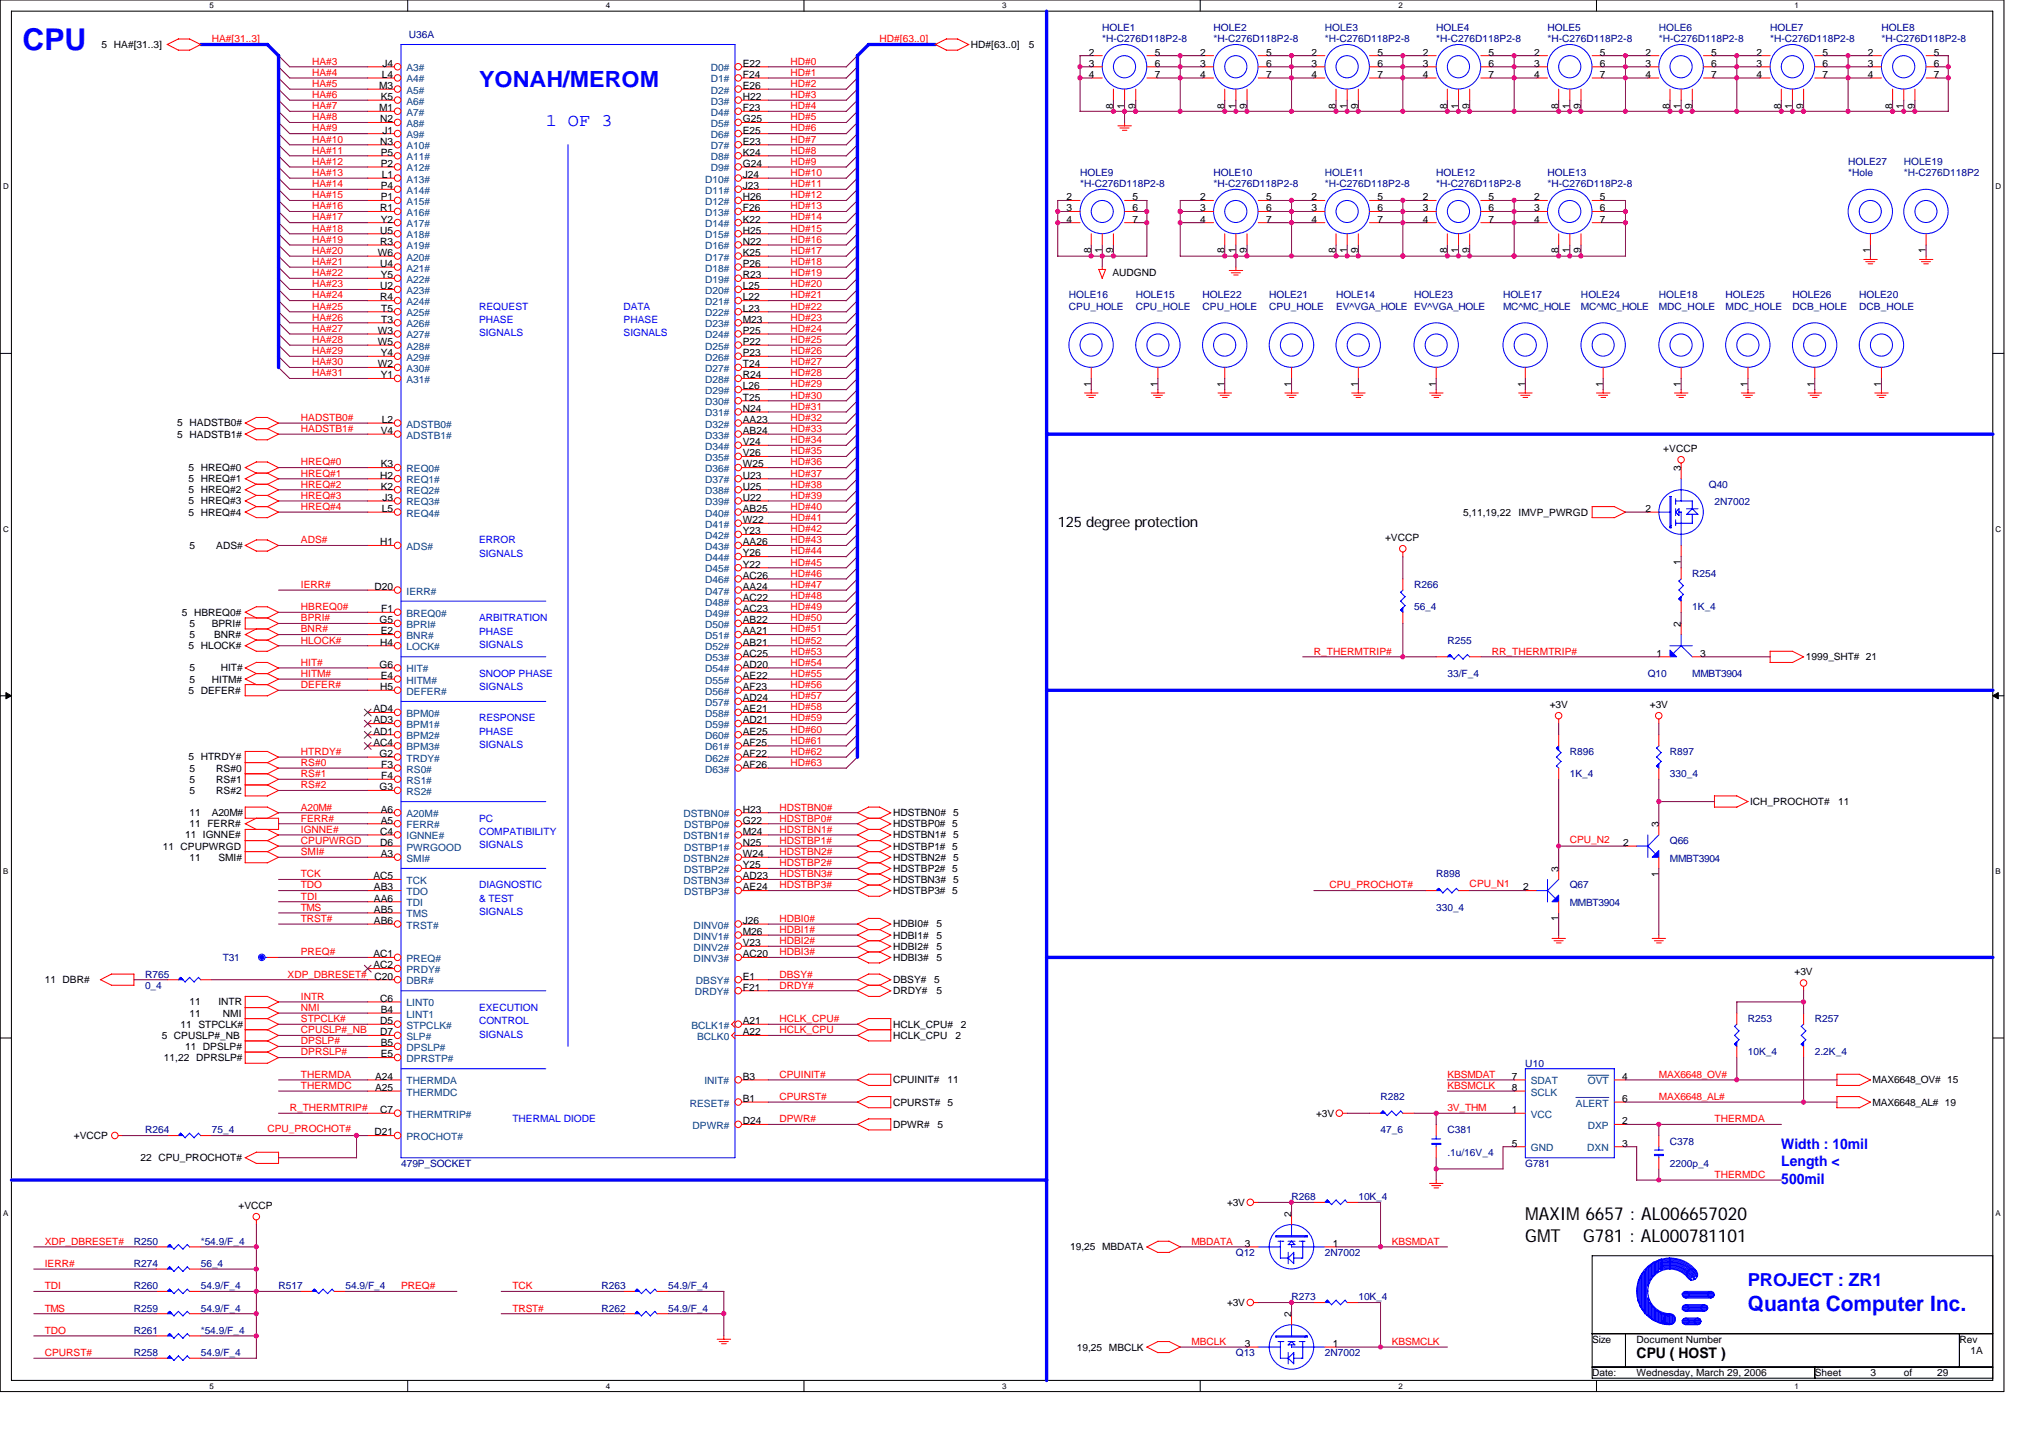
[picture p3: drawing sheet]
<svg xmlns="http://www.w3.org/2000/svg" width="297mm" height="210mm" viewBox="0 0 297 210" stroke-linecap="round" stroke-linejoin="round" font-family="sans-serif">
<defs><g id="words">
<text font-size="4.4" fill="#00f" x="3.3" y="7.3">CPU</text>
<text font-size="3.3" fill="#00f" x="70" y="12.8">YONAH/MEROM</text>
<text font-size="3.1" fill="#00f" x="255.3" y="191.4">Quanta Computer Inc.</text>
<g font-size="2.6" fill="#00f">
<text x="79.7" y="18.4">1 OF 3</text>
<text x="255.3" y="187.7">PROJECT : ZR1</text>
</g>
<g font-size="2.6">
<text x="222.8" y="178.2">MAXIM 6657 : AL006657020</text>
<text x="222.8" y="181.4">GMT</text>
<text x="231.2" y="181.4">G781 : AL000781101</text>
</g>
<g font-size="2.1">
<text x="154.5" y="76.9">125 degree protection</text>
<text x="239" y="198.4">CPU ( HOST )</text>
</g>
<g font-size="2.1" fill="#00f">
<text x="260.1" y="167.8">Width : 10mil</text>
<text x="260.1" y="170.3">Length &lt;</text>
<text x="260.1" y="172.8">500mil</text>
</g>
<g font-size="1.5" fill="#000080">
<text x="59.7" y="5.5">U36A</text>
<text x="161" y="4.6">HOLE1</text>
<text x="177.2" y="4.6">HOLE2</text>
<text x="193.5" y="4.6">HOLE3</text>
<text x="209.7" y="4.6">HOLE4</text>
<text x="226" y="4.6">HOLE5</text>
<text x="242.2" y="4.6">HOLE6</text>
<text x="258.5" y="4.6">HOLE7</text>
<text x="274.8" y="4.6">HOLE8</text>
<text x="161" y="6.2">*H-C276D118P2-8</text>
<text x="177.2" y="6.2">*H-C276D118P2-8</text>
<text x="193.5" y="6.2">*H-C276D118P2-8</text>
<text x="209.7" y="6.2">*H-C276D118P2-8</text>
<text x="226" y="6.2">*H-C276D118P2-8</text>
<text x="242.2" y="6.2">*H-C276D118P2-8</text>
<text x="258.5" y="6.2">*H-C276D118P2-8</text>
<text x="274.8" y="6.2">*H-C276D118P2-8</text>
<text x="157.7" y="25.7">HOLE9</text>
<text x="157.7" y="27.3">*H-C276D118P2-8</text>
<text x="177.2" y="25.7">HOLE10</text>
<text x="177.2" y="27.3">*H-C276D118P2-8</text>
<text x="193.5" y="25.7">HOLE11</text>
<text x="193.5" y="27.3">*H-C276D118P2-8</text>
<text x="209.7" y="25.7">HOLE12</text>
<text x="209.7" y="27.3">*H-C276D118P2-8</text>
<text x="226" y="25.7">HOLE13</text>
<text x="226" y="27.3">*H-C276D118P2-8</text>
<text x="269.9" y="24.1">HOLE27</text>
<text x="269.9" y="25.7">*Hole</text>
<text x="278" y="24.1">HOLE19</text>
<text x="278" y="25.7">*H-C276D118P2</text>
<text x="156.1" y="43.6">HOLE16</text>
<text x="156.1" y="45.2">CPU_HOLE</text>
<text x="165.9" y="43.6">HOLE15</text>
<text x="165.9" y="45.2">CPU_HOLE</text>
<text x="175.6" y="43.6">HOLE22</text>
<text x="175.6" y="45.2">CPU_HOLE</text>
<text x="185.4" y="43.6">HOLE21</text>
<text x="185.4" y="45.2">CPU_HOLE</text>
<text x="195.1" y="43.6">HOLE14</text>
<text x="195.1" y="45.2">EV^VGA_HOLE EV^VGA_HOLE</text>
<text x="206.5" y="43.6">HOLE23</text>
<text x="219.5" y="43.6">HOLE17</text>
<text x="219.5" y="45.2">MC^MC_HOLE</text>
<text x="230.9" y="43.6">HOLE24</text>
<text x="230.9" y="45.2">MC^MC_HOLE</text>
<text x="242.2" y="43.6">HOLE18</text>
<text x="242.2" y="45.2">MDC_HOLE</text>
<text x="252" y="43.6">HOLE25</text>
<text x="252" y="45.2">MDC_HOLE</text>
<text x="261.8" y="43.6">HOLE26</text>
<text x="261.8" y="45.2">DCB_HOLE</text>
<text x="271.5" y="43.6">HOLE20</text>
<text x="271.5" y="45.2">DCB_HOLE</text>
<text x="249.6" y="71.2">Q40</text>
<text x="250.4" y="73.8">2N7002</text>
<text x="206.5" y="85.9">R266</text>
<text x="206.5" y="89.1">56_4</text>
<text x="247.1" y="84.2">R254</text>
<text x="247.1" y="89.1">1K_4</text>
<text x="211.4" y="94">R255</text>
<text x="211.4" y="98.8">33/F_4</text>
<text x="240.6" y="98.8">Q10</text>
<text x="247.1" y="98.8">MMBT3904</text>
<text x="229.3" y="110.2">R896</text>
<text x="229.3" y="113.5">1K_4</text>
<text x="243.9" y="110.2">R897</text>
<text x="243.9" y="113.5">330_4</text>
<text x="243.9" y="123.2">Q66</text>
<text x="243.9" y="125.8">MMBT3904</text>
<text x="209.7" y="128.1">R898</text>
<text x="229.3" y="129.7">Q67</text>
<text x="209.7" y="133">330_4</text>
<text x="229.3" y="132.3">MMBT3904</text>
<text x="21.2" y="142.7">R765</text>
<text x="32.6" y="140.3">T31</text>
<text x="21.2" y="144.4">0_4</text>
<text x="255.3" y="149.2">R253</text>
<text x="265" y="149.2">R257</text>
<text x="222.8" y="155.7">U10</text>
<text x="255.3" y="154.1">10K_4</text>
<text x="265" y="154.1">2.2K_4</text>
<text x="201.6" y="160.6">R282</text>
<text x="21.2" y="165.5">R264</text>
<text x="30.9" y="165.5">75_4</text>
<text x="201.6" y="165.5">47_6</text>
<text x="211.4" y="165.5">C381</text>
<text x="243.9" y="167.1">C378</text>
<text x="58.6" y="170.4">479P_SOCKET</text>
<text x="211.4" y="168.8">.1u/16V_4</text>
<text x="222.8" y="170.4">G781</text>
<text x="243.9" y="170.4">2200p_4</text>
<text x="188.6" y="175.3">R268</text>
<text x="198.4" y="175.3">10K_4</text>
<text x="19.6" y="181.8">R250</text>
<text x="19.6" y="185">R274</text>
<text x="29.3" y="185">56_4</text>
<text x="29.3" y="181.8">*54.9/F_4</text>
<text x="180.5" y="183.4">Q12</text>
<text x="193.5" y="183.4">2N7002</text>
<text x="19.6" y="191.5">R259</text>
<text x="19.6" y="188.3">R260</text>
<text x="29.3" y="191.5">54.9/F_4</text>
<text x="29.3" y="188.3">54.9/F_4</text>
<text x="40.7" y="188.3">R517</text>
<text x="50.4" y="188.3">54.9/F_4</text>
<text x="87.8" y="188.3">R263</text>
<text x="87.8" y="191.5">R262</text>
<text x="97.6" y="188.3">54.9/F_4</text>
<text x="97.6" y="191.5">54.9/F_4</text>
<text x="188.6" y="189.9">R273</text>
<text x="198.4" y="189.9">10K_4</text>
<text x="19.6" y="194.8">R261</text>
<text x="29.3" y="194.8">*54.9/F_4</text>
<text x="19.6" y="198">R258</text>
<text x="29.3" y="198">54.9/F_4</text>
<text x="180.5" y="198">Q13</text>
<text x="193.5" y="198">2N7002</text>
</g>
<g font-size="1.5">
<text x="14.8" y="7">5 HA#[31..3]</text>
<text x="55.8" y="11.4">L4</text>
<text x="55.9" y="9.7">J4</text>
<text x="108.5" y="9.7">E22</text>
<text x="108.5" y="11.4">F24</text>
<text x="141.8" y="7">HD#[63..0]</text>
<text x="150.3" y="7">5</text>
<text x="159" y="8.1">2</text>
<text x="159" y="9.7">3</text>
<text x="159" y="11.4">4</text>
<text x="168.6" y="8.1">5</text>
<text x="168.6" y="9.7">6</text>
<text x="168.6" y="11.4">7</text>
<text x="175.3" y="8.1">2</text>
<text x="175.3" y="9.7">3</text>
<text x="175.3" y="11.4">4</text>
<text x="184.9" y="8.1">5</text>
<text x="184.9" y="9.7">6</text>
<text x="184.9" y="11.4">7</text>
<text x="191.5" y="8.1">2</text>
<text x="191.5" y="9.7">3</text>
<text x="191.5" y="11.4">4</text>
<text x="201.1" y="8.1">5</text>
<text x="201.1" y="9.7">6</text>
<text x="201.1" y="11.4">7</text>
<text x="207.8" y="8.1">2</text>
<text x="207.8" y="9.7">3</text>
<text x="207.8" y="11.4">4</text>
<text x="217.4" y="8.1">5</text>
<text x="217.4" y="9.7">6</text>
<text x="217.4" y="11.4">7</text>
<text x="224" y="8.1">2</text>
<text x="224" y="9.7">3</text>
<text x="224" y="11.4">4</text>
<text x="233.7" y="8.1">5</text>
<text x="233.7" y="9.7">6</text>
<text x="233.7" y="11.4">7</text>
<text x="240.3" y="8.1">2</text>
<text x="240.3" y="9.7">3</text>
<text x="240.3" y="11.4">4</text>
<text x="249.9" y="8.1">5</text>
<text x="249.9" y="9.7">6</text>
<text x="249.9" y="11.4">7</text>
<text x="256.5" y="8.1">2</text>
<text x="256.5" y="9.7">3</text>
<text x="256.5" y="11.4">4</text>
<text x="266.2" y="8.1">5</text>
<text x="266.2" y="9.7">6</text>
<text x="266.2" y="11.4">7</text>
<text x="272.8" y="8.1">2</text>
<text x="272.8" y="9.7">3</text>
<text x="272.8" y="11.4">4</text>
<text x="282.4" y="8.1">5</text>
<text x="282.4" y="9.7">6</text>
<text x="282.4" y="11.4">7</text>
<text x="55.4" y="13">M3</text>
<text x="55.4" y="16.2">M1</text>
<text x="55.5" y="17.9">N2</text>
<text x="55.6" y="14.6">K5</text>
<text x="108.5" y="13">E26</text>
<text x="108.5" y="14.6">H22</text>
<text x="108.5" y="16.2">F23</text>
<text x="108.5" y="17.9">G25</text>
<text x="162.6" y="15.9" transform="rotate(-90 162.6 15.9)">8</text>
<text x="164.2" y="15.9" transform="rotate(-90 164.2 15.9)">1</text>
<text x="165.8" y="15.9" transform="rotate(-90 165.8 15.9)">9</text>
<text x="178.8" y="15.9" transform="rotate(-90 178.8 15.9)">8</text>
<text x="180.5" y="15.9" transform="rotate(-90 180.5 15.9)">1</text>
<text x="182.1" y="15.9" transform="rotate(-90 182.1 15.9)">9</text>
<text x="195.1" y="15.9" transform="rotate(-90 195.1 15.9)">8</text>
<text x="196.7" y="15.9" transform="rotate(-90 196.7 15.9)">1</text>
<text x="198.3" y="15.9" transform="rotate(-90 198.3 15.9)">9</text>
<text x="211.3" y="15.9" transform="rotate(-90 211.3 15.9)">8</text>
<text x="213" y="15.9" transform="rotate(-90 213 15.9)">1</text>
<text x="214.6" y="15.9" transform="rotate(-90 214.6 15.9)">9</text>
<text x="227.6" y="15.9" transform="rotate(-90 227.6 15.9)">8</text>
<text x="229.2" y="15.9" transform="rotate(-90 229.2 15.9)">1</text>
<text x="230.9" y="15.9" transform="rotate(-90 230.9 15.9)">9</text>
<text x="243.9" y="15.9" transform="rotate(-90 243.9 15.9)">8</text>
<text x="245.5" y="15.9" transform="rotate(-90 245.5 15.9)">1</text>
<text x="247.1" y="15.9" transform="rotate(-90 247.1 15.9)">9</text>
<text x="260.1" y="15.9" transform="rotate(-90 260.1 15.9)">8</text>
<text x="261.7" y="15.9" transform="rotate(-90 261.7 15.9)">1</text>
<text x="263.4" y="15.9" transform="rotate(-90 263.4 15.9)">9</text>
<text x="276.4" y="15.9" transform="rotate(-90 276.4 15.9)">8</text>
<text x="278" y="15.9" transform="rotate(-90 278 15.9)">1</text>
<text x="279.6" y="15.9" transform="rotate(-90 279.6 15.9)">9</text>
<text x="55.5" y="21.1">N3</text>
<text x="55.6" y="22.7">P5</text>
<text x="55.9" y="19.5">J1</text>
<text x="108.5" y="19.5">E25</text>
<text x="108.5" y="21.1">E23</text>
<text x="108.5" y="22.7">K24</text>
<text x="55.6" y="24.4">P2</text>
<text x="55.6" y="27.6">P4</text>
<text x="55.6" y="29.3">P1</text>
<text x="55.8" y="26">L1</text>
<text x="108.5" y="24.4">G24</text>
<text x="108.5" y="26">J24</text>
<text x="108.5" y="27.6">J23</text>
<text x="108.5" y="29.3">H26</text>
<text x="155.8" y="29.3">2</text>
<text x="165.4" y="29.3">5</text>
<text x="175.3" y="29.3">2</text>
<text x="184.9" y="29.3">5</text>
<text x="191.5" y="29.3">2</text>
<text x="201.1" y="29.3">5</text>
<text x="207.8" y="29.3">2</text>
<text x="217.4" y="29.3">5</text>
<text x="224" y="29.3">2</text>
<text x="233.7" y="29.3">5</text>
<text x="55.5" y="30.9">R1</text>
<text x="55.5" y="34.1">U5</text>
<text x="55.5" y="35.8">R3</text>
<text x="55.6" y="32.5">Y2</text>
<text x="108.5" y="30.9">F26</text>
<text x="108.5" y="32.5">K22</text>
<text x="108.5" y="34.1">H25</text>
<text x="108.5" y="35.8">N22</text>
<text x="155.8" y="30.9">3</text>
<text x="155.8" y="32.5">4</text>
<text x="165.4" y="30.9">6</text>
<text x="165.4" y="32.5">7</text>
<text x="175.3" y="30.9">3</text>
<text x="175.3" y="32.5">4</text>
<text x="184.9" y="30.9">6</text>
<text x="184.9" y="32.5">7</text>
<text x="191.5" y="30.9">3</text>
<text x="191.5" y="32.5">4</text>
<text x="201.1" y="30.9">6</text>
<text x="201.1" y="32.5">7</text>
<text x="207.8" y="30.9">3</text>
<text x="207.8" y="32.5">4</text>
<text x="217.4" y="30.9">6</text>
<text x="217.4" y="32.5">7</text>
<text x="224" y="30.9">3</text>
<text x="224" y="32.5">4</text>
<text x="233.7" y="30.9">6</text>
<text x="233.7" y="32.5">7</text>
<text x="55.2" y="37.4">W6</text>
<text x="55.5" y="39">U4</text>
<text x="55.6" y="40.6">Y5</text>
<text x="108.5" y="37.4">K25</text>
<text x="108.5" y="39">P26</text>
<text x="108.5" y="40.6">R23</text>
<text x="159.3" y="37" transform="rotate(-90 159.3 37)">8</text>
<text x="160.9" y="37" transform="rotate(-90 160.9 37)">1</text>
<text x="162.5" y="40.3">AUDGND</text>
<text x="162.6" y="37" transform="rotate(-90 162.6 37)">9</text>
<text x="178.8" y="37" transform="rotate(-90 178.8 37)">8</text>
<text x="180.5" y="37" transform="rotate(-90 180.5 37)">1</text>
<text x="182.1" y="37" transform="rotate(-90 182.1 37)">9</text>
<text x="195.1" y="37" transform="rotate(-90 195.1 37)">8</text>
<text x="196.7" y="37" transform="rotate(-90 196.7 37)">1</text>
<text x="198.3" y="37" transform="rotate(-90 198.3 37)">9</text>
<text x="211.3" y="37" transform="rotate(-90 211.3 37)">8</text>
<text x="213" y="37" transform="rotate(-90 213 37)">1</text>
<text x="214.6" y="37" transform="rotate(-90 214.6 37)">9</text>
<text x="227.6" y="37" transform="rotate(-90 227.6 37)">8</text>
<text x="229.2" y="37" transform="rotate(-90 229.2 37)">1</text>
<text x="230.9" y="37" transform="rotate(-90 230.9 37)">9</text>
<text x="273.1" y="37" transform="rotate(-90 273.1 37)">1</text>
<text x="281.3" y="37" transform="rotate(-90 281.3 37)">1</text>
<text x="55.5" y="42.2">U2</text>
<text x="55.5" y="43.9">R4</text>
<text x="55.7" y="45.5">T5</text>
<text x="55.7" y="47.1">T3</text>
<text x="108.5" y="42.2">L25</text>
<text x="108.5" y="43.9">L22</text>
<text x="108.5" y="45.5">L23</text>
<text x="108.5" y="47.1">M23</text>
<text x="55.2" y="48.7">W3</text>
<text x="55.2" y="50.4">W5</text>
<text x="55.2" y="53.6">W2</text>
<text x="55.6" y="52">Y4</text>
<text x="108.5" y="48.7">P25</text>
<text x="108.5" y="50.4">P22</text>
<text x="108.5" y="52">P23</text>
<text x="108.5" y="53.6">T24</text>
<text x="55.6" y="55.2">Y1</text>
<text x="108.5" y="55.2">R24</text>
<text x="108.5" y="56.9">L26</text>
<text x="108.5" y="58.5">T25</text>
<text x="159.3" y="56.5" transform="rotate(-90 159.3 56.5)">1</text>
<text x="169.1" y="56.5" transform="rotate(-90 169.1 56.5)">1</text>
<text x="178.8" y="56.5" transform="rotate(-90 178.8 56.5)">1</text>
<text x="188.6" y="56.5" transform="rotate(-90 188.6 56.5)">1</text>
<text x="198.3" y="56.5" transform="rotate(-90 198.3 56.5)">1</text>
<text x="209.7" y="56.5" transform="rotate(-90 209.7 56.5)">1</text>
<text x="222.7" y="56.5" transform="rotate(-90 222.7 56.5)">1</text>
<text x="234.1" y="56.5" transform="rotate(-90 234.1 56.5)">1</text>
<text x="245.5" y="56.5" transform="rotate(-90 245.5 56.5)">1</text>
<text x="255.2" y="56.5" transform="rotate(-90 255.2 56.5)">1</text>
<text x="265" y="56.5" transform="rotate(-90 265 56.5)">1</text>
<text x="274.7" y="56.5" transform="rotate(-90 274.7 56.5)">1</text>
<text x="25.9" y="62.3">5 HADSTB0#</text>
<text x="25.9" y="63.9">5 HADSTB1#</text>
<text x="55.6" y="63.4">V4</text>
<text x="55.8" y="61.8">L2</text>
<text x="108.5" y="60.1">N24</text>
<text x="108.5" y="61.8">AA23</text>
<text x="108.5" y="63.4">AB24</text>
<text x="108.5" y="65">V24</text>
<text x="27.5" y="68.8">5 HREQ#0</text>
<text x="27.5" y="70.4">5 HREQ#1</text>
<text x="55.5" y="69.9">H2</text>
<text x="55.6" y="68.3">K3</text>
<text x="55.6" y="71.5">K2</text>
<text x="108.5" y="66.6">V26</text>
<text x="108.5" y="68.3">W25</text>
<text x="108.5" y="69.9">U23</text>
<text x="108.5" y="71.5">U25</text>
<text x="242.9" y="66">+VCCP</text>
<text x="245.5" y="68.8" transform="rotate(-90 245.5 68.8)">3</text>
<text x="27.5" y="72">5 HREQ#2</text>
<text x="27.5" y="73.7">5 HREQ#3</text>
<text x="27.5" y="75.3">5 HREQ#4</text>
<text x="55.8" y="74.8">L5</text>
<text x="55.9" y="73.1">J3</text>
<text x="108.5" y="73.1">U22</text>
<text x="108.5" y="74.8">AB25</text>
<text x="108.5" y="76.4">W22</text>
<text x="213.7" y="75.3">5,11,19,22</text>
<text x="221.8" y="75.3">IMVP_PWRGD</text>
<text x="240.3" y="74.8">2</text>
<text x="27.7" y="80.2">5</text>
<text x="31.6" y="80.2">ADS#</text>
<text x="55.5" y="79.6">H1</text>
<text x="108.5" y="78">Y23</text>
<text x="108.5" y="79.6">AA26</text>
<text x="108.5" y="81.3">Y26</text>
<text x="108.5" y="82.9">Y22</text>
<text x="202.3" y="79">+VCCP</text>
<text x="245.5" y="82.5" transform="rotate(-90 245.5 82.5)">1</text>
<text x="26.5" y="89.9">5 HBREQ0#</text>
<text x="54.7" y="86.1">D20</text>
<text x="55.7" y="89.4">F1</text>
<text x="108.5" y="84.5">AC26</text>
<text x="108.5" y="86.1">AA24</text>
<text x="108.5" y="87.8">AC22</text>
<text x="108.5" y="89.4">AC23</text>
<text x="27.5" y="94.8">5 HLOCK#</text>
<text x="27.7" y="93.2">5</text>
<text x="27.7" y="91.5">5</text>
<text x="30.9" y="91.5">BPRI#</text>
<text x="31.3" y="93.2">BNR#</text>
<text x="55.4" y="91">G5</text>
<text x="55.5" y="94.3">H4</text>
<text x="55.6" y="92.6">E2</text>
<text x="108.5" y="91">AB22</text>
<text x="108.5" y="92.6">AA21</text>
<text x="108.5" y="94.3">AB21</text>
<text x="108.5" y="95.9">AC25</text>
<text x="241.9" y="95.9">1</text>
<text x="245.5" y="91.5" transform="rotate(-90 245.5 91.5)">2</text>
<text x="248.3" y="95.9">3</text>
<text x="27.5" y="101.3">5 DEFER#</text>
<text x="27.7" y="98">5</text>
<text x="27.7" y="99.7">5</text>
<text x="30.9" y="99.7">HITM#</text>
<text x="32.2" y="98">HIT#</text>
<text x="55.4" y="97.5">G6</text>
<text x="55.5" y="100.8">H5</text>
<text x="55.6" y="99.1">E4</text>
<text x="108.5" y="97.5">AD20</text>
<text x="108.5" y="99.1">AE22</text>
<text x="108.5" y="100.8">AF23</text>
<text x="263.7" y="96.4">1999_SHT# 21</text>
<text x="54.5" y="104">AD4</text>
<text x="54.5" y="105.6">AD3</text>
<text x="54.5" y="107.3">AD1</text>
<text x="108.5" y="102.4">AD24</text>
<text x="108.5" y="104">AE21</text>
<text x="108.5" y="105.6">AD21</text>
<text x="108.5" y="107.3">AE25</text>
<text x="226.3" y="103.4">+3V</text>
<text x="241" y="103.4">+3V</text>
<text x="27.5" y="111">5 HTRDY#</text>
<text x="27.7" y="112.7">5</text>
<text x="31.6" y="112.7">RS#0</text>
<text x="54.5" y="108.9">AC4</text>
<text x="55.4" y="110.5">G2</text>
<text x="55.7" y="112.1">F3</text>
<text x="55.7" y="113.8">F4</text>
<text x="108.5" y="108.9">AF25</text>
<text x="108.5" y="110.5">AF22</text>
<text x="108.5" y="112.1">AF26</text>
<text x="27.7" y="114.3">5</text>
<text x="27.7" y="115.9">5</text>
<text x="27.7" y="119.2">11</text>
<text x="30.9" y="119.2">A20M#</text>
<text x="31.6" y="114.3">RS#1</text>
<text x="31.6" y="115.9">RS#2</text>
<text x="55.4" y="115.4">G3</text>
<text x="55.6" y="118.7">A6</text>
<text x="108.5" y="118.7">H23</text>
<text x="130.4" y="119.2">HDSTBN0# 5</text>
<text x="255.6" y="117.5">ICH_PROCHOT#</text>
<text x="268.4" y="117.5">11</text>
<text x="23.8" y="124.1">11 CPUPWRGD</text>
<text x="27" y="122.4">11 IGNNE#</text>
<text x="27.7" y="120.8">11 FERR#</text>
<text x="27.7" y="125.7">11</text>
<text x="31.9" y="125.7">SMI#</text>
<text x="55.5" y="121.9">C4</text>
<text x="55.5" y="123.5">D6</text>
<text x="55.6" y="120.3">A5</text>
<text x="55.6" y="125.2">A3</text>
<text x="108.5" y="121.9">M24</text>
<text x="108.5" y="125.2">W24</text>
<text x="108.5" y="120.3">G22</text>
<text x="108.5" y="123.5">N25</text>
<text x="130.4" y="125.7">HDSTBN2# 5</text>
<text x="130.4" y="120.8">HDSTBP0# 5</text>
<text x="130.4" y="124.1">HDSTBP1# 5</text>
<text x="130.4" y="122.4">HDSTBN1# 5</text>
<text x="237" y="123.5">2</text>
<text x="242.2" y="120.8" transform="rotate(-90 242.2 120.8)">3</text>
<text x="54.5" y="128.4">AC5</text>
<text x="54.6" y="130">AB3</text>
<text x="54.6" y="131.7">AA6</text>
<text x="108.5" y="128.4">AD23</text>
<text x="108.5" y="126.8">Y25</text>
<text x="108.5" y="130">AE24</text>
<text x="130.4" y="128.9">HDSTBN3# 5</text>
<text x="130.4" y="127.3">HDSTBP2# 5</text>
<text x="130.4" y="130.6">HDSTBP3# 5</text>
<text x="222.4" y="130">2</text>
<text x="227.6" y="127.3" transform="rotate(-90 227.6 127.3)">3</text>
<text x="242.2" y="128" transform="rotate(-90 242.2 128)">1</text>
<text x="54.6" y="133.3">AB5</text>
<text x="54.6" y="134.9">AB6</text>
<text x="108.5" y="134.9">J26</text>
<text x="108.5" y="136.5">M26</text>
<text x="130.4" y="135.4">HDBI0#</text>
<text x="130.4" y="137.1">HDBI1#</text>
<text x="136.8" y="135.4">5</text>
<text x="136.8" y="137.1">5</text>
<text x="227.6" y="134.5" transform="rotate(-90 227.6 134.5)">1</text>
<text x="6.5" y="143.6">11 DBR#</text>
<text x="54.5" y="139.8">AC1</text>
<text x="54.5" y="141.4">AC2</text>
<text x="54.7" y="143">C20</text>
<text x="108.5" y="143">E1</text>
<text x="108.5" y="138.2">V23</text>
<text x="108.5" y="139.8">AC20</text>
<text x="130.4" y="138.7">HDBI2#</text>
<text x="130.4" y="140.3">HDBI3#</text>
<text x="130.4" y="143.6">DBSY#</text>
<text x="136.4" y="143.6">5</text>
<text x="136.8" y="138.7">5</text>
<text x="136.8" y="140.3">5</text>
<text x="262.1" y="142.4">+3V</text>
<text x="27.7" y="146.8">11</text>
<text x="27.7" y="148.4">11</text>
<text x="31.9" y="146.8">INTR</text>
<text x="32.6" y="148.4">NMI</text>
<text x="55.5" y="146.3">C6</text>
<text x="55.5" y="149.5">D5</text>
<text x="55.6" y="147.9">B4</text>
<text x="108.5" y="144.7">F21</text>
<text x="108.5" y="149.5">A21</text>
<text x="130.4" y="145.2">DRDY#</text>
<text x="136.8" y="145.2">5</text>
<text x="23.6" y="151.7">5 CPUSLP#_NB</text>
<text x="23.9" y="154.9">11,22 DPRSLP#</text>
<text x="26.4" y="150.1">11 STPCLK#</text>
<text x="27" y="153.3">11 DPSLP#</text>
<text x="55.5" y="151.2">D7</text>
<text x="55.6" y="152.8">B5</text>
<text x="55.6" y="154.4">E5</text>
<text x="108.5" y="151.2">A22</text>
<text x="130.4" y="150.1">HCLK_CPU#</text>
<text x="130.4" y="151.7">HCLK_CPU</text>
<text x="139.5" y="151.7">2</text>
<text x="140.3" y="150.1">2</text>
<text x="54.8" y="157.7">A24</text>
<text x="54.8" y="159.3">A25</text>
<text x="108.5" y="157.7">B3</text>
<text x="108.5" y="160.9">B1</text>
<text x="130.4" y="158.2">CPUINIT#</text>
<text x="130.4" y="161.4">CPURST# 5</text>
<text x="138.4" y="158.2">11</text>
<text x="220.8" y="157.7">7</text>
<text x="220.8" y="159.3">8</text>
<text x="236.9" y="157.7">4</text>
<text x="236.9" y="160.9">6</text>
<text x="273.5" y="158.2">MAX6648_OV# 15</text>
<text x="273.5" y="161.4">MAX6648_AL# 19</text>
<text x="10.8" y="166.3">+VCCP</text>
<text x="54.7" y="165.8">D21</text>
<text x="55.5" y="162.5">C7</text>
<text x="108.5" y="164.2">D24</text>
<text x="130.4" y="164.7">DPWR#</text>
<text x="136.9" y="164.7">5</text>
<text x="192.2" y="163.1">+3V</text>
<text x="220.8" y="162.5">1</text>
<text x="220.8" y="167.4">5</text>
<text x="236.9" y="164.2">2</text>
<text x="236.9" y="167.4">3</text>
<text x="20.5" y="169.6">22 CPU_PROCHOT#</text>
<text x="34.8" y="176.6">+VCCP</text>
<text x="179.2" y="176.1">+3V</text>
<text x="188.6" y="177.7" transform="rotate(-90 188.6 177.7)">2</text>
<text x="156.3" y="182.6">19,25 MBDATA</text>
<text x="181.8" y="182.1">3</text>
<text x="194.6" y="182.1">1</text>
<text x="179.2" y="190.7">+3V</text>
<text x="157.2" y="197.2">19,25 MBCLK</text>
<text x="181.8" y="196.7">3</text>
<text x="188.6" y="192.3" transform="rotate(-90 188.6 192.3)">2</text>
<text x="194.6" y="196.7">1</text>
<text x="232.5" y="196.1">Size</text>
<text x="239" y="196.1">Document Number</text>
<text x="286.1" y="196.1">Rev</text>
<text x="287.8" y="197.7">1A</text>
<text x="232.5" y="200.9">Date:</text>
<text x="239" y="200.9">Wednesday, March 29, 2006</text>
<text x="265" y="200.9">Sheet</text>
<text x="273.2" y="200.9">3</text>
<text x="278" y="200.9">of</text>
<text x="282.9" y="200.9">29</text>
</g>
<g font-size="1.5" fill="#f00">
<text x="30.9" y="6.2">HA#[31..3]</text>
<text x="45.6" y="9.4">HA#3</text>
<text x="45.6" y="11.1">HA#4</text>
<text x="115.5" y="9.4">HD#0</text>
<text x="115.5" y="11.1">HD#1</text>
<text x="128.5" y="6.2">HD#[63..0]</text>
<text x="45.6" y="14.3">HA#6</text>
<text x="45.6" y="12.7">HA#5</text>
<text x="45.6" y="15.9">HA#7</text>
<text x="45.6" y="17.6">HA#8</text>
<text x="115.5" y="15.9">HD#4</text>
<text x="115.5" y="12.7">HD#2</text>
<text x="115.5" y="17.6">HD#5</text>
<text x="115.5" y="14.3">HD#3</text>
<text x="45.6" y="19.2">HA#9</text>
<text x="45.6" y="22.5">HA#11</text>
<text x="45.6" y="20.8">HA#10</text>
<text x="115.5" y="22.5">HD#8</text>
<text x="115.5" y="19.2">HD#6</text>
<text x="115.5" y="20.8">HD#7</text>
<text x="45.6" y="29">HA#15</text>
<text x="45.6" y="27.3">HA#14</text>
<text x="45.6" y="24.1">HA#12</text>
<text x="45.6" y="25.7">HA#13</text>
<text x="115.5" y="27.3">HD#11</text>
<text x="115.5" y="24.1">HD#9</text>
<text x="115.5" y="25.7">HD#10</text>
<text x="115.5" y="29">HD#12</text>
<text x="45.6" y="33.8">HA#18</text>
<text x="45.6" y="32.2">HA#17</text>
<text x="45.6" y="35.5">HA#19</text>
<text x="45.6" y="30.6">HA#16</text>
<text x="115.5" y="32.2">HD#14</text>
<text x="115.5" y="30.6">HD#13</text>
<text x="115.5" y="35.5">HD#16</text>
<text x="115.5" y="33.8">HD#15</text>
<text x="45.6" y="38.7">HA#21</text>
<text x="45.6" y="37.1">HA#20</text>
<text x="45.6" y="42">HA#23</text>
<text x="45.6" y="40.3">HA#22</text>
<text x="115.5" y="40.3">HD#19</text>
<text x="115.5" y="37.1">HD#17</text>
<text x="115.5" y="38.7">HD#18</text>
<text x="115.5" y="42">HD#20</text>
<text x="45.6" y="46.8">HA#26</text>
<text x="45.6" y="43.6">HA#24</text>
<text x="45.6" y="45.2">HA#25</text>
<text x="115.5" y="43.6">HD#21</text>
<text x="115.5" y="45.2">HD#22</text>
<text x="115.5" y="46.8">HD#23</text>
<text x="45.6" y="48.5">HA#27</text>
<text x="45.6" y="53.3">HA#30</text>
<text x="45.6" y="50.1">HA#28</text>
<text x="45.6" y="51.7">HA#29</text>
<text x="115.5" y="53.3">HD#27</text>
<text x="115.5" y="51.7">HD#26</text>
<text x="115.5" y="50.1">HD#25</text>
<text x="115.5" y="48.5">HD#24</text>
<text x="45.6" y="55">HA#31</text>
<text x="115.5" y="56.6">HD#29</text>
<text x="115.5" y="55">HD#28</text>
<text x="115.5" y="58.2">HD#30</text>
<text x="115.5" y="59.8">HD#31</text>
<text x="43.9" y="61.5">HADSTB0#</text>
<text x="43.9" y="63.1">HADSTB1#</text>
<text x="115.5" y="61.5">HD#32</text>
<text x="115.5" y="64.7">HD#34</text>
<text x="115.5" y="63.1">HD#33</text>
<text x="43.9" y="69.6">HREQ#1</text>
<text x="43.9" y="68">HREQ#0</text>
<text x="43.9" y="71.2">HREQ#2</text>
<text x="115.5" y="71.2">HD#38</text>
<text x="115.5" y="68">HD#36</text>
<text x="115.5" y="66.3">HD#35</text>
<text x="115.5" y="69.6">HD#37</text>
<text x="43.9" y="74.5">HREQ#4</text>
<text x="43.9" y="72.8">HREQ#3</text>
<text x="115.5" y="72.8">HD#39</text>
<text x="115.5" y="76.1">HD#41</text>
<text x="115.5" y="74.5">HD#40</text>
<text x="115.5" y="77.7">HD#42</text>
<text x="43.9" y="79.4">ADS#</text>
<text x="115.5" y="82.6">HD#45</text>
<text x="115.5" y="79.4">HD#43</text>
<text x="115.5" y="81">HD#44</text>
<text x="43.9" y="89.1">HBREQ0#</text>
<text x="43.9" y="85.9">IERR#</text>
<text x="115.5" y="89.1">HD#49</text>
<text x="115.5" y="85.9">HD#47</text>
<text x="115.5" y="84.2">HD#46</text>
<text x="115.5" y="87.5">HD#48</text>
<text x="43.9" y="94">HLOCK#</text>
<text x="43.9" y="92.4">BNR#</text>
<text x="43.9" y="90.7">BPRI#</text>
<text x="115.5" y="92.4">HD#51</text>
<text x="115.5" y="94">HD#52</text>
<text x="115.5" y="95.6">HD#53</text>
<text x="115.5" y="90.7">HD#50</text>
<text x="191.9" y="95.6">R_THERMTRIP#</text>
<text x="217.9" y="95.6">RR_THERMTRIP#</text>
<text x="43.9" y="100.5">DEFER#</text>
<text x="43.9" y="98.8">HITM#</text>
<text x="43.9" y="97.2">HIT#</text>
<text x="115.5" y="100.5">HD#56</text>
<text x="115.5" y="97.2">HD#54</text>
<text x="115.5" y="98.8">HD#55</text>
<text x="115.5" y="107">HD#60</text>
<text x="115.5" y="103.7">HD#58</text>
<text x="115.5" y="102.1">HD#57</text>
<text x="115.5" y="105.3">HD#59</text>
<text x="43.9" y="113.5">RS#1</text>
<text x="43.9" y="111.9">RS#0</text>
<text x="43.9" y="110.2">HTRDY#</text>
<text x="115.5" y="108.6">HD#61</text>
<text x="115.5" y="111.9">HD#63</text>
<text x="115.5" y="110.2">HD#62</text>
<text x="43.9" y="118.4">A20M#</text>
<text x="43.9" y="120">FERR#</text>
<text x="43.9" y="115.1">RS#2</text>
<text x="113.8" y="120">HDSTBP0#</text>
<text x="113.8" y="118.4">HDSTBN0#</text>
<text x="43.9" y="121.6">IGNNE#</text>
<text x="43.9" y="124.9">SMI#</text>
<text x="43.9" y="123.2">CPUPWRGD</text>
<text x="113.8" y="121.6">HDSTBN1#</text>
<text x="113.8" y="123.2">HDSTBP1#</text>
<text x="113.8" y="124.9">HDSTBN2#</text>
<text x="229.3" y="123.1">CPU_N2</text>
<text x="43.9" y="131.4">TDI</text>
<text x="43.9" y="129.7">TDO</text>
<text x="43.9" y="128.1">TCK</text>
<text x="113.8" y="126.5">HDSTBP2#</text>
<text x="113.8" y="128.1">HDSTBN3#</text>
<text x="113.8" y="129.7">HDSTBP3#</text>
<text x="194.1" y="129.7">CPU_PROCHOT#</text>
<text x="214.6" y="129.6">CPU_N1</text>
<text x="43.9" y="134.6">TRST#</text>
<text x="43.9" y="133">TMS</text>
<text x="113.8" y="134.6">HDBI0#</text>
<text x="113.8" y="136.3">HDBI1#</text>
<text x="113.8" y="137.9">HDBI2#</text>
<text x="42" y="142.7">XDP_DBRESET#</text>
<text x="43.9" y="139.5">PREQ#</text>
<text x="113.8" y="142.7">DBSY#</text>
<text x="113.8" y="139.5">HDBI3#</text>
<text x="43.9" y="149.2">STPCLK#</text>
<text x="43.9" y="146">INTR</text>
<text x="43.9" y="147.6">NMI</text>
<text x="113.8" y="144.4">DRDY#</text>
<text x="113.8" y="149.2">HCLK_CPU#</text>
<text x="43.9" y="150.9">CPUSLP#_NB</text>
<text x="43.9" y="152.5">DPSLP#</text>
<text x="43.9" y="154.1">DPRSLP#</text>
<text x="113.8" y="150.9">HCLK_CPU</text>
<text x="43.9" y="157.4">THERMDA</text>
<text x="43.9" y="159">THERMDC</text>
<text x="113.8" y="157.4">CPUINIT#</text>
<text x="113.8" y="160.6">CPURST#</text>
<text x="211.4" y="159">KBSMCLK</text>
<text x="211.4" y="157.4">KBSMDAT</text>
<text x="242.2" y="157.4">MAX6648_OV#</text>
<text x="242.2" y="160.6">MAX6648_AL#</text>
<text x="39" y="165.3">CPU_PROCHOT#</text>
<text x="42.3" y="162.2">R_THERMTRIP#</text>
<text x="113.8" y="163.9">DPWR#</text>
<text x="211.4" y="162.2">3V_THM</text>
<text x="250.4" y="163.9">THERMDA</text>
<text x="250.4" y="172">THERMDC</text>
<text x="6.5" y="185">IERR#</text>
<text x="6.5" y="181.8">XDP_DBRESET#</text>
<text x="174" y="181.8">MBDATA</text>
<text x="203.2" y="181.8">KBSMDAT</text>
<text x="6.5" y="191.5">TMS</text>
<text x="6.5" y="188.3">TDI</text>
<text x="58.6" y="188.3">PREQ#</text>
<text x="74.8" y="191.5">TRST#</text>
<text x="74.8" y="188.3">TCK</text>
<text x="6.5" y="194.8">TDO</text>
<text x="174" y="196.4">MBCLK</text>
<text x="203.2" y="196.4">KBSMCLK</text>
<text x="6.5" y="198">CPURST#</text>
</g>
<g font-size="1.5" fill="#004080">
<text x="59.4" y="10.4">A3#</text>
<text x="103.8" y="10.4">D0#</text>
<text x="59.4" y="12">A4#</text>
<text x="59.4" y="13.7">A5#</text>
<text x="59.4" y="15.3">A6#</text>
<text x="59.4" y="16.9">A7#</text>
<text x="103.8" y="12">D1#</text>
<text x="103.8" y="13.7">D2#</text>
<text x="103.8" y="15.3">D3#</text>
<text x="103.8" y="16.9">D4#</text>
<text x="59.4" y="18.5">A8#</text>
<text x="59.4" y="20.2">A9#</text>
<text x="59.4" y="21.8">A10#</text>
<text x="59.4" y="23.4">A11#</text>
<text x="103.8" y="18.5">D5#</text>
<text x="103.8" y="20.2">D6#</text>
<text x="103.8" y="21.8">D7#</text>
<text x="103.8" y="23.4">D8#</text>
<text x="59.4" y="25">A12#</text>
<text x="59.4" y="26.7">A13#</text>
<text x="59.4" y="28.3">A14#</text>
<text x="59.4" y="29.9">A15#</text>
<text x="103" y="26.7">D10#</text>
<text x="103" y="28.3">D11#</text>
<text x="103" y="29.9">D12#</text>
<text x="103.8" y="25">D9#</text>
<text x="59.4" y="31.5">A16#</text>
<text x="59.4" y="33.2">A17#</text>
<text x="59.4" y="34.8">A18#</text>
<text x="103" y="31.5">D13#</text>
<text x="103" y="33.2">D14#</text>
<text x="103" y="34.8">D15#</text>
<text x="59.4" y="36.4">A19#</text>
<text x="59.4" y="38.1">A20#</text>
<text x="59.4" y="39.7">A21#</text>
<text x="59.4" y="41.3">A22#</text>
<text x="103" y="36.4">D16#</text>
<text x="103" y="38.1">D17#</text>
<text x="103" y="39.7">D18#</text>
<text x="103" y="41.3">D19#</text>
<text x="59.4" y="42.9">A23#</text>
<text x="59.4" y="44.6">A24#</text>
<text x="59.4" y="46.2">A25#</text>
<text x="59.4" y="47.8">A26#</text>
<text x="103" y="42.9">D20#</text>
<text x="103" y="44.6">D21#</text>
<text x="103" y="46.2">D22#</text>
<text x="103" y="47.8">D23#</text>
<text x="59.4" y="49.4">A27#</text>
<text x="59.4" y="51.1">A28#</text>
<text x="59.4" y="52.7">A29#</text>
<text x="103" y="49.4">D24#</text>
<text x="103" y="51">D25#</text>
<text x="103" y="52.7">D26#</text>
<text x="59.4" y="54.3">A30#</text>
<text x="59.4" y="55.9">A31#</text>
<text x="103" y="54.3">D27#</text>
<text x="103" y="55.9">D28#</text>
<text x="103" y="57.5">D29#</text>
<text x="103" y="59.2">D30#</text>
<text x="59.4" y="62.4">ADSTB0#</text>
<text x="59.4" y="64">ADSTB1#</text>
<text x="103" y="60.8">D31#</text>
<text x="103" y="62.4">D32#</text>
<text x="103" y="64">D33#</text>
<text x="103" y="65.7">D34#</text>
<text x="59.4" y="68.9">REQ0#</text>
<text x="59.4" y="70.6">REQ1#</text>
<text x="103" y="67.3">D35#</text>
<text x="103" y="68.9">D36#</text>
<text x="103" y="70.6">D37#</text>
<text x="59.4" y="72.2">REQ2#</text>
<text x="59.4" y="73.8">REQ3#</text>
<text x="59.4" y="75.4">REQ4#</text>
<text x="103" y="72.2">D38#</text>
<text x="103" y="73.8">D39#</text>
<text x="103" y="75.4">D40#</text>
<text x="103" y="77.1">D41#</text>
<text x="59.4" y="80.3">ADS#</text>
<text x="103" y="78.7">D42#</text>
<text x="103" y="80.3">D43#</text>
<text x="103" y="81.9">D44#</text>
<text x="103" y="83.6">D45#</text>
<text x="59.4" y="86.8">IERR#</text>
<text x="103" y="85.2">D46#</text>
<text x="103" y="86.8">D47#</text>
<text x="103" y="88.4">D48#</text>
<text x="59.4" y="90.1">BREQ0#</text>
<text x="59.4" y="91.7">BPRI#</text>
<text x="59.4" y="93.3">BNR#</text>
<text x="59.4" y="95">LOCK#</text>
<text x="103" y="90.1">D49#</text>
<text x="103" y="91.7">D50#</text>
<text x="103" y="93.3">D51#</text>
<text x="103" y="94.9">D52#</text>
<text x="59.4" y="98.2">HIT#</text>
<text x="59.4" y="99.8">HITM#</text>
<text x="59.4" y="101.4">DEFER#</text>
<text x="103" y="96.6">D53#</text>
<text x="103" y="98.2">D54#</text>
<text x="103" y="99.8">D55#</text>
<text x="103" y="101.4">D56#</text>
<text x="59.4" y="104.7">BPM0#</text>
<text x="59.4" y="106.3">BPM1#</text>
<text x="59.4" y="107.9">BPM2#</text>
<text x="103" y="103.1">D57#</text>
<text x="103" y="104.7">D58#</text>
<text x="103" y="106.3">D59#</text>
<text x="103" y="107.9">D60#</text>
<text x="59.4" y="111.2">TRDY#</text>
<text x="59.4" y="112.8">RS0#</text>
<text x="59.4" y="109.6">BPM3#</text>
<text x="103" y="109.6">D61#</text>
<text x="103" y="111.2">D62#</text>
<text x="103" y="112.8">D63#</text>
<text x="59.4" y="114.4">RS1#</text>
<text x="59.4" y="116.1">RS2#</text>
<text x="59.4" y="119.3">A20M#</text>
<text x="99.8" y="119.3">DSTBN0#</text>
<text x="59.4" y="120.9">FERR#</text>
<text x="59.4" y="122.6">IGNNE#</text>
<text x="59.4" y="124.2">PWRGOOD</text>
<text x="59.4" y="125.8">SMI#</text>
<text x="99.8" y="122.6">DSTBN1#</text>
<text x="99.8" y="125.8">DSTBN2#</text>
<text x="99.9" y="120.9">DSTBP0#</text>
<text x="99.9" y="124.2">DSTBP1#</text>
<text x="59.4" y="130.7">TDO</text>
<text x="59.4" y="129.1">TCK</text>
<text x="99.8" y="129.1">DSTBN3#</text>
<text x="99.9" y="127.5">DSTBP2#</text>
<text x="99.9" y="130.7">DSTBP3#</text>
<text x="59.4" y="132.3">TDI</text>
<text x="59.4" y="134">TMS</text>
<text x="59.4" y="135.6">TRST#</text>
<text x="101.3" y="135.6">DINV0#</text>
<text x="101.3" y="137.2">DINV1#</text>
<text x="59.4" y="140.5">PREQ#</text>
<text x="59.4" y="142.1">PRDY#</text>
<text x="59.4" y="143.7">DBR#</text>
<text x="101.3" y="138.8">DINV2#</text>
<text x="101.3" y="140.5">DINV3#</text>
<text x="101.6" y="143.7">DBSY#</text>
<text x="59.4" y="147">LINT0</text>
<text x="59.4" y="148.6">LINT1</text>
<text x="101.5" y="145.3">DRDY#</text>
<text x="59.4" y="150.2">STPCLK#</text>
<text x="59.4" y="153.5">DPSLP#</text>
<text x="59.4" y="151.8">SLP#</text>
<text x="59.4" y="155.1">DPRSTP#</text>
<text x="101" y="150.2">BCLK1#</text>
<text x="101.8" y="151.8">BCLK0</text>
<text x="59.4" y="158.3">THERMDA</text>
<text x="59.4" y="160">THERMDC</text>
<text x="100.7" y="161.6">RESET#</text>
<text x="102.9" y="158.3">INIT#</text>
<text x="223.6" y="158.3">SDAT</text>
<text x="223.6" y="160">SCLK</text>
<text x="230.1" y="161.6">ALERT</text>
<text x="231.9" y="158.3">OVT</text>
<text x="59.4" y="166.5">PROCHOT#</text>
<text x="59.4" y="163.2">THERMTRIP#</text>
<text x="101.2" y="164.8">DPWR#</text>
<text x="223.6" y="163.2">VCC</text>
<text x="231.9" y="164.8">DXP</text>
<text x="223.6" y="168.1">GND</text>
<text x="231.8" y="168.1">DXN</text>
</g>
<g font-size="1.5" fill="#00f">
<text x="70" y="45.2">REQUEST</text>
<text x="70" y="47.2">PHASE</text>
<text x="91.1" y="45.2">DATA</text>
<text x="91.1" y="47.2">PHASE</text>
<text x="70" y="49.1">SIGNALS</text>
<text x="91.1" y="49.1">SIGNALS</text>
<text x="70" y="79.4">ERROR</text>
<text x="70" y="81.3">SIGNALS</text>
<text x="70" y="90.7">ARBITRATION</text>
<text x="70" y="92.7">PHASE</text>
<text x="70" y="94.6">SIGNALS</text>
<text x="70" y="98.8">SNOOP PHASE</text>
<text x="70" y="100.8">SIGNALS</text>
<text x="70" y="105.3">RESPONSE</text>
<text x="70" y="107.3">PHASE</text>
<text x="70" y="109.2">SIGNALS</text>
<text x="70" y="120">PC</text>
<text x="70" y="121.9">COMPATIBILITY</text>
<text x="70" y="123.9">SIGNALS</text>
<text x="70" y="129.7">DIAGNOSTIC</text>
<text x="70" y="131.7">&amp; TEST</text>
<text x="70" y="133.6">SIGNALS</text>
<text x="70" y="147.6">EXECUTION</text>
<text x="70" y="149.6">CONTROL</text>
<text x="70" y="151.5">SIGNALS</text>
<text x="74.8" y="163.9">THERMAL DIODE</text>
</g>
<g font-size="1.2">
<text x="30.6" y="1.2">5</text>
<text x="88.5" y="1.2">4</text>
<text x="146.3" y="1.2">3</text>
<text x="204.2" y="1.2">2</text>
<text x="262.1" y="1.2">1</text>
<text x=".5" y="27.6">D</text>
<text x="291.4" y="27.6">D</text>
<text x=".5" y="77.6">C</text>
<text x="291.4" y="77.6">C</text>
<text x=".5" y="127.6">B</text>
<text x="291.4" y="127.6">B</text>
<text x=".5" y="177.6">A</text>
<text x="291.4" y="177.6">A</text>
<text x="30.6" y="202.8">5</text>
<text x="88.5" y="202.8">4</text>
<text x="146.3" y="202.8">3</text>
<text x="204.2" y="202.8">2</text>
<text x="262.1" y="202.8">1</text>
</g>
</g></defs>
<path d="M0 0h292.6v203.2h-292.6zM1.7 1.6h289.3v200h-289.3z" fill="none" stroke="#000" stroke-width=".15"/>
<g fill="#fff">
<path d="M30.6 .2h.6v1.3h-.6z"/>
<path d="M30.6 201.8h.6v1.3h-.6z"/>
</g>
<path d="M59.5 0v1.6M59.5 201.6v1.6" fill="none" stroke="#000" stroke-width=".15"/>
<g fill="#fff">
<path d="M88.5 .2h.6v1.3h-.6z"/>
<path d="M88.5 201.8h.6v1.3h-.6z"/>
</g>
<path d="M117.4 0v1.6M117.4 201.6v1.6" fill="none" stroke="#000" stroke-width=".15"/>
<g fill="#fff">
<path d="M146.3 .2h.7v1.3h-.7z"/>
<path d="M146.3 201.8h.7v1.3h-.7z"/>
</g>
<path d="M175.3 0v1.6M175.3 201.6v1.6" fill="none" stroke="#000" stroke-width=".15"/>
<g fill="#fff">
<path d="M204.2 .2h.6v1.3h-.6z"/>
<path d="M204.2 201.8h.6v1.3h-.6z"/>
</g>
<path d="M233.1 0v1.6M233.1 201.6v1.6" fill="none" stroke="#000" stroke-width=".15"/>
<g fill="#fff">
<path d="M262.1 .2h.6v1.3h-.6z"/>
<path d="M262.1 201.8h.6v1.3h-.6z"/>
<path d="M.5 26.6h.8v1.3h-.8z"/>
<path d="M291.4 26.6h.9v1.3h-.9z"/>
<path d="M.5 76.6h.8v1.3h-.8z"/>
<path d="M291.4 76.6h.9v1.3h-.9z"/>
</g>
<path d="M0 51.6h1.7M291 51.6h1.6" fill="none" stroke="#000" stroke-width=".15"/>
<g fill="#fff">
<path d="M.5 126.6h.7v1.3h-.7z"/>
<path d="M291.4 126.6h.8v1.3h-.8z"/>
</g>
<path d="M0 101.6h1.7M291 101.6h1.6" fill="none" stroke="#000" stroke-width=".15"/>
<path d="M.9 101.1l.8 .5-.8 .4zM291 101.6l.8-.5v.9z" fill="#000" stroke="#000" stroke-width=".15"/>
<g fill="#fff">
<path d="M.5 176.6h.7v1.2h-.7z"/>
<path d="M291.4 176.6h.8v1.2h-.8z"/>
</g>
<path d="M0 151.6h1.7M291 151.6h1.6M232.5 183.4h58.5v17.9h-58.5zM232.5 194.8h58.5M232.5 199.6h58.5M237.4 194.8v4.8M265 199.6v1.7M286.1 194.8v4.8" fill="none" stroke="#000" stroke-width=".15"/>
<path d="M29.3 6.5h9.8l1.6 1.6M40.7 8.1v45.6M125.2 8.1v102.5M136.6 6.5h-9.8l-1.6 1.6M152.8 1.6v200M152.8 63.4h138.2M152.8 100.8h138.2M152.8 139.8h138.2M1.7 172.3h151.2" fill="none" stroke="#00f" stroke-width=".49"/>
<g fill="none" stroke="#f00" stroke-width=".15">
<path d="M24.4 6.5l1.7 .8M26.1 5.7h1.6M26.1 5.7l-1.7 .8M27.7 5.7l1.6 .8M29.3 6.5l-1.6 .8h-1.7M53.7 9.8h3.9M53.7 11.4h3.9M53.7 13h3.9M53.7 14.6h3.9M53.7 16.3h3.9M53.7 17.9h3.9M53.7 19.5h3.9"/>
<path d="M108.3 9.8h3.9M108.3 11.4h3.9M108.3 13h3.9M108.3 14.6h3.9M108.3 16.3h3.9M108.3 17.9h3.9M108.3 19.5h3.9M136.6 6.5l1.6 .8M138.2 5.7h1.7M138.2 5.7l-1.6 .8M139.8 5.7l1.7 .8M141.5 6.5l-1.7 .8h-1.6"/>
<path d="M159.4 8.1h1.6M159.4 9.8h1.6M159.4 11.4h1.6M162.6 13v1.6M163.3 18.4h1.9M163.6 18.7h1.3M163.9 19h.7M164.2 13v1.6M164.2 17.9v.5M165.9 13v1.6M167.5 8.1h1.6M167.5 9.8h1.6"/>
<path d="M167.5 11.4h1.6M175.6 8.1h1.6M175.6 9.8h1.6M175.6 11.4h1.6M178.9 13v1.6M180.5 13v1.6M182.1 13v1.6M183.7 8.1h1.7M183.7 9.8h1.7M183.7 11.4h1.7M191.9 8.1h1.6M191.9 9.8h1.6"/>
<path d="M191.9 11.4h1.6M195.1 13v1.6M196.7 13v1.6M198.4 13v1.6M200 8.1h1.6M200 9.8h1.6M200 11.4h1.6M208.1 8.1h1.6M208.1 9.8h1.6M208.1 11.4h1.6M211.4 13v1.6M213 13v1.6"/>
<path d="M214.6 13v1.6M216.3 8.1h1.6M216.3 9.8h1.6M216.3 11.4h1.6M224.4 8.1h1.6M224.4 9.8h1.6M224.4 11.4h1.6M227.6 13v1.6M229.3 13v1.6M230.9 13v1.6M232.5 8.1h1.6M232.5 9.8h1.6"/>
<path d="M232.5 11.4h1.6M240.6 8.1h1.6M240.6 9.8h1.6M240.6 11.4h1.6M243.9 13v1.6M245.5 13v1.6M247.1 13v1.6M248.8 8.1h1.6M248.8 9.8h1.6M248.8 11.4h1.6M256.9 8.1h1.6M256.9 9.8h1.6"/>
<path d="M256.9 11.4h1.6M260.1 13v1.6M261.8 13v1.6M263.4 13v1.6M265 8.1h1.6M265 9.8h1.6M265 11.4h1.6M273.2 8.1h1.6M273.2 9.8h1.6M273.2 11.4h1.6M276.4 13v1.6M278 13v1.6"/>
<path d="M279.7 13v1.6M281.3 8.1h1.6M281.3 9.8h1.6M281.3 11.4h1.6M53.7 29.3h3.9M53.7 30.9h3.9M53.7 32.5h3.9M53.7 21.1h3.9M53.7 22.8h3.9M53.7 24.4h3.9M53.7 26h3.9M53.7 27.6h3.9"/>
<path d="M53.7 34.1h3.9M53.7 35.8h3.9M53.7 37.4h3.9M53.7 39h3.9M108.3 29.3h3.9M108.3 30.9h3.9M108.3 32.5h3.9M108.3 21.1h3.9M108.3 22.8h3.9M108.3 24.4h3.9M108.3 26h3.9M108.3 27.6h3.9"/>
<path d="M108.3 34.1h3.9M108.3 35.8h3.9M108.3 37.4h3.9M108.3 39h3.9M156.1 29.3h1.6M156.1 30.9h1.6M156.1 32.5h1.6M159.4 34.1v1.7M160.5 39.3l.5 1.3M160.5 39.3h1M161 34.1v1.7M161 39v.3"/>
<path d="M161.5 39.3l-.6 1.4M162.6 34.1v1.7M164.2 29.3h1.7M164.2 30.9h1.7M164.2 32.5h1.7M175.6 29.3h1.6M175.6 30.9h1.6M175.6 32.5h1.6M178.9 34.1v1.7M179.5 39.5h2M179.8 39.8h1.3M180.5 34.1v1.7"/>
<path d="M180.5 39v.5M182.1 34.1v1.7M183.7 29.3h1.7M183.7 30.9h1.7M183.7 32.5h1.7M191.9 29.3h1.6M191.9 30.9h1.6M191.9 32.5h1.6M195.1 34.1v1.7M196.7 34.1v1.7M198.4 34.1v1.7M200 29.3h1.6"/>
<path d="M200 30.9h1.6M200 32.5h1.6M208.1 29.3h1.6M208.1 30.9h1.6M208.1 32.5h1.6M211.4 34.1v1.7M213 34.1v1.7M214.6 34.1v1.7M216.3 29.3h1.6M216.3 30.9h1.6M216.3 32.5h1.6M224.4 29.3h1.6"/>
<path d="M224.4 30.9h1.6M224.4 32.5h1.6M227.6 34.1v1.7M229.3 34.1v1.7M230.9 34.1v1.7M232.5 29.3h1.6M232.5 30.9h1.6M232.5 32.5h1.6M272.2 37.9h1.9M272.5 38.2h1.3M272.8 38.5h.7M273.2 34.1v1.7"/>
<path d="M273.2 37.4v.5M280.3 37.9h2M280.6 38.2h1.3M280.9 38.5h.7M281.3 34.1v1.7M281.3 37.4v.5M53.7 40.6h3.9M53.7 42.3h3.9M53.7 43.9h3.9M53.7 45.5h3.9M53.7 47.1h3.9M53.7 48.8h3.9"/>
<path d="M53.7 50.4h3.9M53.7 52h3.9M53.7 53.7h3.9M53.7 55.3h3.9M108.3 40.6h3.9M108.3 42.3h3.9M108.3 43.9h3.9M108.3 45.5h3.9M108.3 47.1h3.9M108.3 48.8h3.9M108.3 50.4h3.9M108.3 52h3.9"/>
<path d="M108.3 53.7h3.9M108.3 55.3h3.9M108.3 56.9h3.9M108.3 58.5h3.9M158.4 57.4h2M158.7 57.7h1.3M159 58h.7M159.4 53.7v1.6M159.4 56.9v.5M168.1 57.4h2M168.4 57.7h1.4M168.8 58h.7"/>
<path d="M169.1 53.7v1.6M169.1 56.9v.5M177.9 57.4h1.9M178.2 57.7h1.3M178.5 58h.7M178.9 53.7v1.6M178.9 56.9v.5M180.2 40.2h.6M187.6 57.4h2M187.9 57.7h1.4M188.3 58h.7M188.6 53.7v1.6"/>
<path d="M188.6 56.9v.5M197.4 57.4h2M197.7 57.7h1.3M198 58h.7M198.4 53.7v1.6M198.4 56.9v.5M208.8 57.4h1.9M209.1 57.7h1.3M209.4 58h.7M209.7 53.7v1.6M209.7 56.9v.5M221.8 57.4h1.9"/>
<path d="M222.1 57.7h1.3M222.4 58h.7M222.8 53.7v1.6M222.8 56.9v.5M233.1 57.4h2M233.5 57.7h1.3M233.8 58h.7M234.1 53.7v1.6M234.1 56.9v.5M244.5 57.4h2M244.8 57.7h1.4M245.2 58h.6"/>
<path d="M245.5 53.7v1.6M245.5 56.9v.5M254.3 57.4h2M254.6 57.7h1.3M254.9 58h.7M255.3 53.7v1.6M255.3 56.9v.5M264.1 57.4h1.9M264.3 57.7h1.4M264.7 58h.7M265 53.7v1.6M265 56.9v.5"/>
<path d="M273.8 57.4h2M274.1 57.7h1.3M274.4 58h.7M274.8 53.7v1.6M274.8 56.9v.5M35.8 61.8l1.6 .8-1.6 .8M35.8 63.4l1.6 .8M35.8 68.3l1.6 .8-1.6 .8M35.8 69.9l1.6 .8M35.8 71.5l1.6 .8M35.8 73.1l1.6 .9-1.6 .8M35.8 79.6l1.6 .9"/>
<path d="M35.8 74.8l1.6 .8M37.4 62.6h1.7l1.6 .8M37.4 64.2h1.6M37.4 69.1h1.7l1.6 .8M37.4 70.7h1.7l1.6 .8M37.4 72.3h1.7l1.6 .9M37.4 74h1.7l1.6 .8M37.4 75.6h1.6M37.4 61h1.7l1.6 .8M37.4 67.5h1.7l1.6 .8M37.4 78.8h1.7l1.6 .9M37.5 60.9l-1.7 .9"/>
<path d="M37.5 67.4l-1.7 .9M37.5 70.7l-1.7 .8M37.5 72.3l-1.7 .9M37.5 78.8l-1.7 .9M40.7 61.8l-1.7 .8M40.7 63.4l-1.7 .8M40.7 68.3l-1.7 .8M40.7 69.9l-1.7 .8M40.7 71.5l-1.7 .9M40.7 73.2l-1.7 .8M40.7 79.7l-1.7 .8M40.7 74.8l-1.7 .8"/>
<path d="M53.7 74.8h3.9M53.7 68.3h3.9M53.7 69.9h3.9M53.7 71.5h3.9M53.7 73.2h3.9M53.7 79.7h3.9M53.7 61.8h3.9M53.7 63.4h3.9M108.3 74.8h3.9M108.3 68.3h3.9M108.3 69.9h3.9M108.3 71.5h3.9"/>
<path d="M108.3 73.2h3.9M108.3 79.7h3.9M108.3 60.2h3.9M108.3 61.8h3.9M108.3 63.4h3.9M108.3 65h3.9M108.3 66.7h3.9M108.3 76.4h3.9M108.3 78h3.9M232.5 75.6h3.3M235.8 74l1.6 .8M235.8 74h-3.3v1.6"/>
<path d="M237.4 74.8l-1.7 .8M240.6 74.8h1.6M245.5 67.6v2.3M245.5 79.7v1.6M35.8 89.4l1.6 .8M35.8 91.8h3.3l1.6 .9M35.8 92.6l1.6 .9-1.6 .8M35.8 94.3l1.6 .8M35.8 97.5l1.6 .9-1.6 .8M35.8 99.1l1.6 .9M35.8 90.2h3.3l1.6 .9M35.8 90.2v1.6"/>
<path d="M37.4 80.5h1.6M37.4 93.5h1.7l1.6 .8M37.4 95.1h1.6M37.4 98.4h1.7l1.6 .8M37.4 88.6h1.7l1.6 .8M37.4 96.7h1.7l1.6 .9M37.5 88.6l-1.7 .8M37.5 91.8l-1.7 .9M37.5 96.7l-1.7 .8M40.7 89.4l-1.7 .9M40.7 91l-1.7 .9M40.7 92.7l-1.7 .8"/>
<path d="M40.7 94.3l-1.7 .8M40.7 97.5l-1.7 .9M40.7 99.2l-1.7 .8M53.7 86.2h3.9M53.7 89.4h3.9M53.7 91h3.9M53.7 92.7h3.9M53.7 94.3h3.9M53.7 97.5h3.9M53.7 99.2h3.9M108.3 95.9h3.9M108.3 86.2h3.9"/>
<path d="M108.3 89.4h3.9M108.3 91h3.9M108.3 92.7h3.9M108.3 94.3h3.9M108.3 97.5h3.9M108.3 99.2h3.9M108.3 81.3h3.9M108.3 82.9h3.9M108.3 84.5h3.9M108.3 87.8h3.9M204.9 80.6v.7M204.9 84.5v1.7"/>
<path d="M204.9 89.4v1.6M209.7 95.9h1.7M214.6 95.9h1.7M242.2 95.9h1.7M245.5 82.9v1.6M245.5 87.8v1.6M245.5 91v1.7M247.1 95.9h1.7M258.5 96.7h3.3M258.5 95.1h3.3l1.6 .8M258.5 95.1v1.6M263.4 95.9l-1.7 .9"/>
<path d="M35.8 101.6h3.2M35.8 111.4h3.3l1.6 .8M35.8 113h3.3l1.6 .8M35.8 114.6h3.3l1.6 .8M35.8 116.2h3.2M35.8 119.5h4.9M37.5 119.5l-1.7 .8M40.7 100.8l-1.7 .8M40.7 110.6l-1.7 .8M40.7 112.2l-1.7 .8M40.7 113.8l-1.7 .8M40.7 115.4l-1.7 .8"/>
<path d="M40.7 118.7l-1.7 .8M40.7 119.5v1.6M40.7 100.8l-1.6-.8-3.3-.1v1.7M40.7 110.6l-1.6-.9h-3.3v6.5M40.7 118.7l-1.6-.8-3.3-.1v1.7M53.7 100.8h3.9M53.7 104h3.9M53.7 105.7h3.9M53.7 110.6h3.9M53.7 112.2h3.9M53.7 113.8h3.9M53.7 115.4h3.9"/>
<path d="M53.7 118.7h3.9M53.7 107.3h3.9M53.7 108.9h3.9M108.3 100.8h3.9M108.3 104h3.9M108.3 105.7h3.9M108.3 110.6h3.9M108.3 112.2h3.9M108.3 118.7h3.9M108.3 102.4h3.9M108.3 107.3h3.9M108.3 108.9h3.9"/>
<path d="M125.2 118.7l1.6 .8h1.7M126.8 117.9h1.7M126.9 117.8l-1.7 .9M126.9 119.5l-1.7 .8M128.5 117.9l1.6 .8M130.1 118.7l-1.7 .8 1.7 .8M227.6 105v.7M227.6 107.3v1.6M227.6 112.2v1.6M242.2 105v.7M242.2 107.3v1.6M242.2 112.2v1.6"/>
<path d="M250.4 116.2h3.2l1.7 .9-1.7 .8M250.4 117.9h3.3M250.4 116.2v1.7M35.8 122.7h3.3l1.6 .9M35.8 124.4h3.3l1.6 .8M35.8 126h3.2M35.8 120.3l1.6 .8M39 139.8h1.7M39 121.1l1.7 .8M40.7 121.1h-4.9v4.9M40.7 121.9l-1.7 .9M40.7 123.5l-1.7 .9"/>
<path d="M40.7 125.2l-1.7 .8M53.7 123.5h4.9M53.7 130h4.9M53.7 120.3h3.9M53.7 121.9h3.9M53.7 125.2h3.9M53.7 131.7h4.9M53.7 133.3h4.9M53.7 134.9h3.9M53.7 139.8h3.9M53.7 128.4h4.9M108.3 123.5h3.9"/>
<path d="M108.3 130h3.9M108.3 120.3h3.9M108.3 121.9h3.9M108.3 125.2h3.9M108.3 134.9h3.9M108.3 139.8h3.9M108.3 128.4h3.9M108.3 126.8h3.9M108.3 136.5h3.9M108.3 138.2h3.9M125.2 136.5l1.6 .9h1.7M125.2 120.3l1.6 .8h1.7"/>
<path d="M125.2 121.9l1.6 .8h1.7M125.2 123.5l1.6 .9h1.7M125.2 125.2l1.6 .8h1.7M125.2 126.8l1.6 .8h1.7M125.2 128.4l1.6 .8h1.7M125.2 130l1.6 .9h1.6l1.7-.9M125.2 134.9l1.6 .8h1.7M125.2 138.2l1.6 .8h1.7M125.2 139.8l1.6 .8h1.7M126.8 134.1h1.7M126.9 124.3l-1.7 .9M126.9 127.6l-1.7 .8"/>
<path d="M126.9 122.7l-1.7 .8M126.9 121.1l-1.7 .8M126.9 126l-1.7 .8M126.9 129.2l-1.7 .8M126.9 134.1l-1.7 .8M126.9 135.7l-1.7 .8M126.9 137.4l-1.7 .8M126.9 139l-1.7 .8M128.5 121.1l1.6 .8M128.5 124.4l1.6 .8M128.5 127.6l1.6 .8M128.5 122.7l1.6 .9"/>
<path d="M128.5 129.2l1.6 .9M128.5 134.1l1.6 .9M128.5 135.7l1.6 .9M128.5 139l1.6 .8M130.1 125.2l-1.7 .8 1.7 .8M130.1 128.4l-1.7 .9M130.1 120.3l-1.7 .8M130.1 123.5l-1.7 .9M130.1 121.9l-1.7 .9M130.1 126.8l-1.7 .8M130.1 134.9l-1.7 .9M130.1 136.5l-1.7 .9 1.7 .8"/>
<path d="M130.1 138.2l-1.7 .8M130.1 139.8l-1.7 .8M208.1 130h1.6M213 130h1.6M222.8 130h1.6M226.6 137h2M226.9 137.4h1.4M227.3 137.7h.7M227.6 126.8v1.6M227.6 131.7v1.6M227.6 136.5v.6M237.4 123.5h1.6"/>
<path d="M241.3 137h1.9M241.6 137.4h1.3M241.9 137.7h.7M242.2 120.3v1.6M242.2 125.2v1.6M242.2 136.5v.6M16.3 142.2h3.3v1.7h-3.3l-1.7-.9M16.3 142.2l-1.6 .9M24.4 143.1h1.7M29.3 143.1h1.6M35.8 147.1h3.3l1.6 .9M35.8 148.7h3.3l1.6 .9"/>
<path d="M35.8 150.4h3.3l1.6 .8M35.8 152h3.3l1.6 .8M35.8 153.6h3.3l1.6 .9M35.8 155.3h3.2M40.7 146.3l-1.7 .9M40.7 147.9l-1.7 .9M40.7 149.6l-1.7 .8M40.7 152.8l-1.7 .8M40.7 154.4l-1.7 .9M40.7 151.2l-1.7 .8M40.7 146.3l-1.6-.8h-3.3v9.8M53.7 157.7h4.9"/>
<path d="M53.7 159.3h4.9M53.7 143.1h3.9M53.7 141.4h3.9M53.7 146.3h4.9M53.7 147.9h4.9M53.7 149.6h3.9M53.7 152.8h3.9M53.7 151.2h3.9M53.7 154.4h3.9M107.3 149.1l-.5 .5 .5 .5M107.3 150.7l-.5 .5 .5 .5M107.3 151.2h4.9"/>
<path d="M108.3 157.7h3.9M108.3 143.1h3.9M108.3 149.6h3.9M108.3 144.7h3.9M125.2 144.7l1.6 .8h1.7M125.2 149.5l1.6 .9h3.3M125.2 151.2l1.6 .8h3.3M125.2 143l1.6 .9h1.7M125.2 157.7l1.6 .8h3.3M126.8 148.7h3.3M126.8 142.2h1.7M126.8 156.9h3.3"/>
<path d="M126.9 142.2l-1.7 .9M126.9 143.8l-1.7 .9M126.9 148.7l-1.7 .9M126.9 150.3l-1.7 .9M126.9 156.8l-1.7 .9M128.5 142.2l1.6 .9M130.1 143.1l-1.7 .8 1.7 .8M130.1 144.7l-1.7 .8M130.1 148.7v3.3M130.1 156.9v1.6M221.1 157.7h1.7M221.1 159.3h1.7"/>
<path d="M235.8 157.7h1.6M253.6 147.9v1.7M253.6 152.8v1.6M263.4 144v.7M263.4 147.9v1.7M263.4 152.8v1.6M268.2 158.5h3.3M268.3 156.9h3.2M268.3 156.8v1.7M271.5 156.9l1.7 .8M273.2 157.7l-1.7 .8M17.3 165.8h.6"/>
<path d="M24.4 165.8h1.7M29.3 165.8h1.6M35.8 169l1.6 .9M37.4 169.9h3.3M37.4 178.2v.6M37.4 168.3h3.3M37.5 168.2l-1.7 .9M40.7 168.3v1.6M53.7 165.8h3.9M53.7 162.6h3.9M108.3 164.2h3.9M108.3 160.9h3.9"/>
<path d="M125.2 164.2l1.6 .8h3.3M126.8 160.1h3.3M126.8 163.4h3.3M126.9 160.1l-1.7 .8M126.9 163.4l-1.7 .8M130.1 160.1v1.7h-3.3l-1.6-.9M130.1 163.4v1.6M183.1 175.6h.7M188.6 177.2v1.6M191.9 175.6h1.6M196.1 162.6h.7M196.7 175.6h1.7"/>
<path d="M200 162.6h1.6M204.9 162.6h1.6M208.8 172.8h1.9M209.1 173.1h1.3M209.4 173.5h.7M209.7 164.2v1.6M209.7 167.4v1.7M209.7 172.3v.5M221.1 162.6h1.7M221.1 167.4h1.7M235.8 164.2h1.6M235.8 167.4h1.6"/>
<path d="M235.8 160.9h1.6M242.2 165.8v1.6M242.2 169.1v1.6M268.3 160.1h3.2M268.3 160.1v1.7M271.5 160.1l1.7 .9M273.2 160.9l-1.7 .9h-3.3M22.8 182.1h1.6M22.8 195.1h1.6M22.8 188.6h1.6M22.8 185.3h1.6M22.8 191.8h1.6"/>
<path d="M22.8 198.3h1.6M27.7 182.1h1.6M27.7 195.1h1.6M27.7 188.6h1.6M27.7 185.3h1.6M27.7 191.8h1.6M27.7 198.3h1.6M43.9 188.6h1.7M48.8 188.6h1.6M91.1 188.6h1.6M91.1 191.8h1.6M95.9 188.6h1.7"/>
<path d="M95.9 191.8h1.7M104.7 195.6h2M105 195.9h1.4M105.4 196.2h.7M105.7 195.1v.5M167.5 182.1l1.6 .8M167.5 196.7l1.6 .8h1.6M169.1 195.9h1.6M169.1 181.3h1.6M169.1 181.3l-1.6 .8M169.1 182.9h1.6M169.1 195.9l-1.6 .8"/>
<path d="M170.7 181.2l1.7 .9-1.7 .8M170.7 195.9l1.7 .8M172.4 196.7l-1.7 .8M182.1 182.1h1.6M182.1 196.7h1.6M183.1 190.2h.7M188.6 191.8v1.6M191.9 190.2h1.6M193.5 182.1h1.6M193.5 196.7h1.6M196.7 190.2h1.7"/>
<circle cx="58.1" cy="17.9" r=".48"/>
<circle cx="58.1" cy="13" r=".48"/>
<circle cx="58.1" cy="16.2" r=".48"/>
<circle cx="58.1" cy="19.5" r=".48"/>
<circle cx="58.1" cy="9.7" r=".48"/>
<circle cx="58.1" cy="11.4" r=".48"/>
<circle cx="58.1" cy="14.6" r=".48"/>
<circle cx="107.8" cy="17.9" r=".48"/>
<circle cx="107.8" cy="16.2" r=".48"/>
<circle cx="107.8" cy="13" r=".48"/>
<circle cx="107.8" cy="19.5" r=".48"/>
<circle cx="107.8" cy="9.7" r=".48"/>
<circle cx="107.8" cy="11.4" r=".48"/>
<circle cx="107.8" cy="14.6" r=".48"/>
<circle cx="58.1" cy="24.4" r=".48"/>
<circle cx="58.1" cy="29.3" r=".48"/>
<circle cx="58.1" cy="32.5" r=".48"/>
<circle cx="58.1" cy="39" r=".48"/>
<circle cx="58.1" cy="35.8" r=".48"/>
<circle cx="58.1" cy="22.7" r=".48"/>
<circle cx="58.1" cy="26" r=".48"/>
<circle cx="58.1" cy="37.4" r=".48"/>
<circle cx="58.1" cy="34.1" r=".48"/>
<circle cx="58.1" cy="21.1" r=".48"/>
<circle cx="58.1" cy="27.6" r=".48"/>
<circle cx="58.1" cy="30.9" r=".48"/>
<circle cx="107.8" cy="24.4" r=".48"/>
<circle cx="107.8" cy="32.5" r=".48"/>
<circle cx="107.8" cy="29.3" r=".48"/>
<circle cx="107.8" cy="35.8" r=".48"/>
<circle cx="107.8" cy="39" r=".48"/>
<circle cx="107.8" cy="22.7" r=".48"/>
<circle cx="107.8" cy="26" r=".48"/>
<circle cx="107.8" cy="37.4" r=".48"/>
<circle cx="107.8" cy="34.1" r=".48"/>
<circle cx="107.8" cy="21.1" r=".48"/>
<circle cx="107.8" cy="27.6" r=".48"/>
<circle cx="107.8" cy="30.9" r=".48"/>
<circle cx="58.1" cy="45.5" r=".48"/>
<circle cx="58.1" cy="43.9" r=".48"/>
<circle cx="58.1" cy="50.4" r=".48"/>
<circle cx="58.1" cy="55.3" r=".48"/>
<circle cx="58.1" cy="40.6" r=".48"/>
<circle cx="58.1" cy="42.3" r=".48"/>
<circle cx="58.1" cy="52" r=".48"/>
<circle cx="58.1" cy="47.1" r=".48"/>
<circle cx="58.1" cy="53.6" r=".48"/>
<circle cx="58.1" cy="48.8" r=".48"/>
<circle cx="107.8" cy="56.9" r=".48"/>
<circle cx="107.8" cy="45.5" r=".48"/>
<circle cx="107.8" cy="43.9" r=".48"/>
<circle cx="107.8" cy="50.4" r=".48"/>
<circle cx="107.8" cy="55.3" r=".48"/>
<circle cx="107.8" cy="40.6" r=".48"/>
<circle cx="107.8" cy="42.3" r=".48"/>
<circle cx="107.8" cy="47.1" r=".48"/>
<circle cx="107.8" cy="52" r=".48"/>
<circle cx="107.8" cy="58.5" r=".48"/>
<circle cx="107.8" cy="48.8" r=".48"/>
<circle cx="107.8" cy="53.6" r=".48"/>
<circle cx="58.1" cy="68.3" r=".48"/>
<circle cx="58.1" cy="79.6" r=".48"/>
<circle cx="58.1" cy="61.8" r=".48"/>
<circle cx="58.1" cy="73.1" r=".48"/>
<circle cx="58.1" cy="74.8" r=".48"/>
<circle cx="58.1" cy="69.9" r=".48"/>
<circle cx="58.1" cy="63.4" r=".48"/>
<circle cx="58.1" cy="71.5" r=".48"/>
<circle cx="107.8" cy="68.3" r=".48"/>
<circle cx="107.8" cy="61.8" r=".48"/>
<circle cx="107.8" cy="79.6" r=".48"/>
<circle cx="107.8" cy="66.6" r=".48"/>
<circle cx="107.8" cy="78" r=".48"/>
<circle cx="107.8" cy="73.1" r=".48"/>
<circle cx="107.8" cy="69.9" r=".48"/>
<circle cx="107.8" cy="65" r=".48"/>
<circle cx="107.8" cy="63.4" r=".48"/>
<circle cx="107.8" cy="74.8" r=".48"/>
<circle cx="107.8" cy="60.1" r=".48"/>
<circle cx="107.8" cy="71.5" r=".48"/>
<circle cx="107.8" cy="76.4" r=".48"/>
<circle cx="245.5" cy="67.1" r=".48"/>
<circle cx="58.1" cy="92.7" r=".48"/>
<circle cx="58.1" cy="99.2" r=".48"/>
<circle cx="58.1" cy="91" r=".48"/>
<circle cx="58.1" cy="89.4" r=".48"/>
<circle cx="58.1" cy="86.2" r=".48"/>
<circle cx="58.1" cy="97.5" r=".48"/>
<circle cx="58.1" cy="94.3" r=".48"/>
<circle cx="107.8" cy="84.5" r=".48"/>
<circle cx="107.8" cy="92.7" r=".48"/>
<circle cx="107.8" cy="99.2" r=".48"/>
<circle cx="107.8" cy="91" r=".48"/>
<circle cx="107.8" cy="89.4" r=".48"/>
<circle cx="107.8" cy="81.3" r=".48"/>
<circle cx="107.8" cy="86.2" r=".48"/>
<circle cx="107.8" cy="87.8" r=".48"/>
<circle cx="107.8" cy="82.9" r=".48"/>
<circle cx="107.8" cy="97.5" r=".48"/>
<circle cx="107.8" cy="94.3" r=".48"/>
<circle cx="107.8" cy="95.9" r=".48"/>
<circle cx="204.9" cy="80.1" r=".48"/>
<circle cx="58.1" cy="104" r=".48"/>
<circle cx="58.1" cy="110.5" r=".48"/>
<circle cx="58.1" cy="113.8" r=".48"/>
<circle cx="58.1" cy="115.4" r=".48"/>
<circle cx="58.1" cy="100.8" r=".48"/>
<circle cx="58.1" cy="112.1" r=".48"/>
<circle cx="58.1" cy="108.9" r=".48"/>
<circle cx="58.1" cy="105.7" r=".48"/>
<circle cx="58.1" cy="107.3" r=".48"/>
<circle cx="58.1" cy="118.7" r=".48"/>
<circle cx="107.8" cy="104" r=".48"/>
<circle cx="107.8" cy="110.5" r=".48"/>
<circle cx="107.8" cy="100.8" r=".48"/>
<circle cx="107.8" cy="102.4" r=".48"/>
<circle cx="107.8" cy="112.1" r=".48"/>
<circle cx="107.8" cy="108.9" r=".48"/>
<circle cx="107.8" cy="105.7" r=".48"/>
<circle cx="107.8" cy="107.3" r=".48"/>
<circle cx="107.8" cy="118.7" r=".48"/>
<circle cx="227.6" cy="104.5" r=".48"/>
<circle cx="242.2" cy="104.5" r=".48"/>
<circle cx="58.1" cy="134.9" r=".48"/>
<circle cx="58.1" cy="121.9" r=".48"/>
<circle cx="58.1" cy="125.2" r=".48"/>
<circle cx="58.1" cy="120.3" r=".48"/>
<circle cx="58.1" cy="139.8" r=".48"/>
<circle cx="107.8" cy="123.5" r=".48"/>
<circle cx="107.8" cy="126.8" r=".48"/>
<circle cx="107.8" cy="125.2" r=".48"/>
<circle cx="107.8" cy="134.9" r=".48"/>
<circle cx="107.8" cy="121.9" r=".48"/>
<circle cx="107.8" cy="136.5" r=".48"/>
<circle cx="107.8" cy="138.2" r=".48"/>
<circle cx="107.8" cy="120.3" r=".48"/>
<circle cx="107.8" cy="130" r=".48"/>
<circle cx="107.8" cy="139.8" r=".48"/>
<circle cx="107.8" cy="128.4" r=".48"/>
<circle cx="58.1" cy="149.6" r=".48"/>
<circle cx="58.1" cy="143.1" r=".48"/>
<circle cx="58.1" cy="154.4" r=".48"/>
<circle cx="58.1" cy="151.2" r=".48"/>
<circle cx="58.1" cy="152.8" r=".48"/>
<circle cx="58.1" cy="141.4" r=".48"/>
<circle cx="107.8" cy="144.7" r=".48"/>
<circle cx="107.8" cy="149.6" r=".48"/>
<circle cx="107.8" cy="157.7" r=".48"/>
<circle cx="107.8" cy="143.1" r=".48"/>
<circle cx="263.4" cy="143.5" r=".48"/>
<circle cx="16.8" cy="165.8" r=".48"/>
<circle cx="37.4" cy="177.7" r=".48"/>
<circle cx="58.1" cy="165.8" r=".48"/>
<circle cx="58.1" cy="162.5" r=".48"/>
<circle cx="107.8" cy="160.9" r=".48"/>
<circle cx="107.8" cy="164.2" r=".48"/>
<circle cx="182.6" cy="175.6" r=".48"/>
<circle cx="195.6" cy="162.5" r=".48"/>
<circle cx="182.6" cy="190.2" r=".48"/>
</g>
<g fill="none" stroke="#00f" stroke-width=".15">
<path d="M58.6 6.5h48.7v162.6h-48.7zM82.9 21.1v131.7M242.2 74.8h1.7M243.9 77.1h.1l.1-4.6h-.2v4.6M244.7 73.2h2.5M244.7 76.4h2.4M244.7 72.8v.9M244.7 74.3v1M244.7 75.9v.9M245.2 74.8h.3v4.9M245.2 74.3v1l-.5-.5M245.2 74.3l-.5 .5"/>
<path d="M245.5 69.9v3.3M246.3 75.1l.8-.8 .9 .8M246.3 74.3h1.7M246.3 75.1h1.6M247.1 73.2v1.1M247.1 75.1v1.3M58.6 87.8h21.1M58.6 95.9h21.1M204.5 89.1l.4 .3M204.5 87.8l.7 .6M204.5 86.5l.7 .6M204.9 86.1l-.3 .4"/>
<path d="M205.2 88.4l-.6 .7M205.2 87.1l-.6 .7M211.4 95.9l.3-.3 .7 .7M213 95.6l.7 .7M213 95.6l-.7 .6M214.3 95.6l.3 .3M214.3 95.6l-.6 .6M243.9 94.3h3.2M245.2 87.4l.3 .4M245.2 86.1l.6 .7M245.2 84.8l.6 .7M245.5 94.3l1.6 1.6"/>
<path d="M245.5 92.6v1.7l-1.2 1.1M245.5 84.5l-.3 .4M245.8 86.8l-.6 .7M245.8 85.5l-.6 .7M58.6 102.4h21.1M58.6 117.1h21.1M227.3 109.2l.7 .7M227.3 110.6l.7 .6M227.3 111.8l.3 .4M227.6 108.9l-.3 .4M228 109.9l-.7 .7M228 111.2l-.7 .7"/>
<path d="M241.9 111.8l.3 .4M241.9 110.5l.7 .7-.7 .6M241.9 109.2l.7 .7-.7 .7M242.3 108.9l-.4 .3M38.7 139.8h.4M58.6 126.8h21.1M210.1 129.7l.6 .7M210.1 129.7l-.4 .3M211.4 129.7l.6 .7M211.4 129.7l-.7 .7M212.7 129.7l.3 .4M212.7 129.7l-.7 .7"/>
<path d="M224.4 130h1.6l1.2 1.2M226 128.4v3.3M227.6 128.4l-1.6 1.7M239 123.5h1.6l1.2 1.2M240.6 121.9v3.3M242.2 121.9l-1.6 1.7M26.4 142.7l.6 .7M26.4 142.7l-.3 .4M27.7 142.7l.7 .7M27.7 142.7l-.7 .7M29.3 143.1l-.3-.4-.7 .7M58.6 156.1h21.1"/>
<path d="M58.6 144.7h21.1M222.8 156.1h13v13h-13zM253.3 152.5l.3 .3M253.3 151.2l.7 .6M253.3 149.9l.7 .6-.7 .7M253.7 149.5l-.4 .4M254 151.8l-.7 .7M263 152.5l.4 .3M263.4 149.5l-.4 .4 .7 .6M263.7 151.8l-.6 .7M263.7 150.5l-.7 .7 .7 .6M26.4 165.5l.6 .7"/>
<path d="M26.4 165.5l-.3 .3M27.7 165.5l.7 .7M27.7 165.5l-.7 .6M29 165.5l.3 .3M29 165.5l-.7 .6M188.6 178.8v1.7M193.8 175.2l.7 .7M193.8 175.2l-.3 .4M195.1 175.2l.7 .7M195.1 175.2l-.6 .7M196.4 175.2l.4 .4M196.4 175.2l-.6 .7"/>
<path d="M202 162.2l-.4 .4M203.3 162.2l-.7 .7-.7-.7M204.6 162.2l.3 .4M204.6 162.2l-.7 .7-.7-.7M209.1 166.3h1.3M209.7 165.8v.5M209.7 167.1v.4M241.6 167.9h1.3M242.2 167.4v.6M242.2 168.7v.4M24.8 194.8l.6 .6M24.8 185l.6 .7"/>
<path d="M24.8 191.5l.6 .7M24.8 198l.6 .7M24.8 194.7l-.4 .4M24.8 181.7l-.4 .4M24.8 185l-.4 .3M24.8 191.5l-.4 .3M24.8 198l-.4 .3M24.8 188.2l-.4 .4M25.4 195.4l.7-.7 .6 .7M25.4 185.7l.7-.7 .6 .7M25.4 192.2l.7-.7 .6 .7M25.4 198.6l.7-.6 .6 .7"/>
<path d="M26.1 181.7l-.7 .7-.6-.7M27.3 194.8l.4 .3M27.3 181.7l.4 .4M27.3 185l.4 .3M27.3 191.5l.4 .4M27.3 198l.4 .4M27.3 188.3l.4 .3M27.4 194.7l-.7 .7M27.4 181.7l-.7 .7-.6-.7M27.4 185l-.7 .7M27.4 191.5l-.7 .7M27.4 198l-.7 .6"/>
<path d="M27.4 188.2l-.7 .7-.6-.7-.7 .7-.6-.6M47.2 188.3l.7 .6M47.2 188.2l-.6 .7-.7-.7-.3 .4M48.5 188.3l.3 .3M48.5 188.2l-.7 .7M93 188.3l.7 .6M93 191.5l.7 .7M93 188.2l-.3 .4M93 191.5l-.3 .3M93.7 188.9l.7-.7 .6 .7M93.7 192.2l.7-.7 .6 .7M95.6 188.3l.4 .3"/>
<path d="M95.6 191.5l.4 .4M95.6 188.2l-.6 .7M95.6 191.5l-.6 .7M183.7 182.1h3.3M183.7 196.7h3.3M186.3 180.6h4.6v-.2h-4.6v.2M186.3 195.1h4.6v.1l-4.6 .1zM186.6 181.3h.9M186.6 195.9h.9M187 181.2v2.5h1.1M187 195.9v2.5M187 198.3h1.1"/>
<path d="M188.1 181.3h1M188.1 195.9h1M188.1 182.9v1.6M188.1 197.5v1.7M188.1 198.3l.9 .9M188.6 182.1h4.9M188.6 181.2l.3 .4M188.6 195.9l.5 .5h-1M188.6 181.7v.4M188.6 193.4v1.7M188.6 196.4v.3h4.9M188.6 181.2l-.5 .6"/>
<path d="M188.6 195.9l-.5 .5M188.9 181.6l.2 .1h-1M188.9 182.9l.1 1.6-.9-.8zM188.9 197.5v1.6M189 197.5l-.9 .8M189.7 181.3h.9M189.7 195.9h.9M190.2 181.2l.1 2.5h-1.4M190.2 195.9v2.4h-1.3M193.5 190.2l.3-.4 .7 .7M195.1 189.9l.7 .6M195.1 189.8l-.6 .7"/>
<path d="M196.4 189.9l.4 .3M196.4 189.8l-.6 .7M239.2 187.4v2.3M239.2 189.7l.1 .5M239.5 186.6v4.1M239.5 186.6l-.2 .3v3.3M239.8 186v5.2M239.8 191.2l.2 .2M239.8 185.9l-.1 .4v4.6l-.2-.2M240 191.3v-5.5l.2-.2v6.3M240.5 185.3v6.7M240.5 192h.2"/>
<path d="M240.5 185.3l-.2 .2v6.3M240.6 185v2.8M240.6 189.5v2.5M240.6 189.5l.2 .4M240.8 192.2l.2 .1M240.8 189.9v2.3M240.8 187.3l-.2 .5M241 184.8v2.2M241 190.2v2.1M241 190.2l.1 .3M241 184.8l-.2 .2v2.3M241.1 190.5v2l.2 .2"/>
<path d="M241.3 184.5v2M241.3 184.5l-.2 .2v2.1l-.1 .1M241.4 190.9v1.9M241.5 190.9l-.2-.2v1.9M241.5 186.3l-.2 .2M241.6 191v1.8h-.2M241.6 186.2v-1.9h-.2v2M241.6 191l.2 .2M241.8 191.2v1.8M241.8 185.9l-.2 .2M241.9 191.3l.1 1.7h-.2M241.9 185.8l.1-1.6-.2 .1v1.7"/>
<path d="M241.9 191.3l.2 .2M242.1 191.5v1.5M242.1 193l.2 .1M242.1 185.6l-.2 .2M242.2 184v1.7M242.3 184l-.2 .2v1.5M242.4 185.3l.2 .2M242.4 191.7v1.4h.2v-1.4M242.4 191.7l-.2-.2v1.6M242.6 185.2l1.2-.2a3.5 3.5 0 0 1 3.3 1.9M242.6 185l1.2-.2a3.7 3.7 0 0 1 3.3 1.8M242.6 184.9l1.2-.2a3.9 3.9 0 0 1 3.6 2.1"/>
<path d="M242.6 184.7l1.2-.2a4.1 4.1 0 0 1 3.7 2.3M242.6 184.5l1.2-.2a4.2 4.2 0 0 1 3.7 2.2M242.6 184.4l1.2-.2a4.4 4.4 0 0 1 3.9 2.3M242.6 191.8h.1v1.3h.2M242.6 183.9v1.6M242.6 185.4l1.2-.2a3.4 3.4 0 0 1 3.1 1.8M242.6 183.8l-.2 .2v1.3M242.7 184.2l1.1-.2a4.6 4.6 0 0 1 4 2.3M242.7 184l1.1-.1a4.7 4.7 0 0 1 4.1 2.2M242.7 193.3h.4M242.7 184v1.3M242.9 193.1v-1.3h.2v1.5"/>
<path d="M243.2 191.8v1.5M243.2 191.8l-.5 1.5M243.4 193.1l-.2 .2M243.6 192.2v1.1M243.6 192.2l-.2-.4v1.3M243.9 192v1.3M243.9 192h-.2l.1 1.3h-.2M244.2 192v1.3M244.2 192h-.2v1.3h-.1M244.4 193.1l-.2 .2M244.5 193l.1-.7-.2-.2v1M245.7 189.1h4.7"/>
<path d="M245.7 193h2.8l-.2 .1M245.8 188.7h4.4v.2h-4.5v.2M245.8 190.7h3.5M245.8 192.6h2.5v.2M246 189.4h4.2M246 191.3h3.1M246 193.3h2.3M246.2 192.5h1.8M246.2 193.4h1.8M246.2 191.5h2.7M246.2 190.5h2.7M246.2 189.5h3.7"/>
<path d="M246.2 188.6h3.7M246.4 186.5a3.2 3.2 0 0 0-2.6-1.2h.1a3.2 3.2 0 0 0-3.3 3.3v-.1a3.3 3.3 0 0 0 3.3 3.3M247.7 185.5a4.8 4.8 0 0 0-3.9-1.8h.1a4.8 4.8 0 0 0-4.9 4.9v-.1a4.9 4.9 0 0 0 4.9 4.9M248.3 192.8h-2.6v.2M248.3 193.1h-2.6l.3 .2M249.3 190.7v.2h-3.5l-.1 .1h3.7M249.3 191.2h-3.6l.3 .2M249.4 191l-.2 .2M250.2 189.2h-4.4l.2 .2M250.4 189.1l-.2 .2"/>
<circle cx="164.2" cy="9.7" r="3.3"/>
<circle cx="164.2" cy="9.7" r="1.62"/>
<circle cx="180.5" cy="9.7" r="3.3"/>
<circle cx="180.5" cy="9.7" r="1.62"/>
<circle cx="196.7" cy="9.7" r="3.3"/>
<circle cx="196.7" cy="9.7" r="1.62"/>
<circle cx="213" cy="9.7" r="3.3"/>
<circle cx="213" cy="9.7" r="1.62"/>
<circle cx="229.2" cy="9.7" r="3.3"/>
<circle cx="229.2" cy="9.7" r="1.62"/>
<circle cx="245.5" cy="9.7" r="3.3"/>
<circle cx="245.5" cy="9.7" r="1.62"/>
<circle cx="261.8" cy="9.7" r="3.3"/>
<circle cx="261.8" cy="9.7" r="1.62"/>
<circle cx="278" cy="9.7" r="3.3"/>
<circle cx="278" cy="9.7" r="1.62"/>
<circle cx="161" cy="30.9" r="3.2"/>
<circle cx="161" cy="30.9" r="1.61"/>
<circle cx="180.5" cy="30.9" r="3.2"/>
<circle cx="180.5" cy="30.9" r="1.61"/>
<circle cx="196.7" cy="30.9" r="3.2"/>
<circle cx="196.7" cy="30.9" r="1.61"/>
<circle cx="213" cy="30.9" r="3.2"/>
<circle cx="213" cy="30.9" r="1.61"/>
<circle cx="229.2" cy="30.9" r="3.2"/>
<circle cx="229.2" cy="30.9" r="1.61"/>
<circle cx="273.1" cy="30.9" r="3.2"/>
<circle cx="273.1" cy="30.9" r="1.61"/>
<circle cx="281.3" cy="30.9" r="3.2"/>
<circle cx="281.3" cy="30.9" r="1.61"/>
<circle cx="159.3" cy="50.4" r="3.2"/>
<circle cx="159.3" cy="50.4" r="1.61"/>
<circle cx="169.1" cy="50.4" r="3.2"/>
<circle cx="169.1" cy="50.4" r="1.61"/>
<circle cx="178.8" cy="50.4" r="1.62"/>
<circle cx="178.8" cy="50.4" r="3.2"/>
<circle cx="188.6" cy="50.4" r="3.3"/>
<circle cx="188.6" cy="50.4" r="1.62"/>
<circle cx="198.3" cy="50.4" r="3.2"/>
<circle cx="198.4" cy="50.4" r="1.62"/>
<circle cx="209.7" cy="50.4" r="3.2"/>
<circle cx="209.7" cy="50.4" r="1.61"/>
<circle cx="222.7" cy="50.4" r="3.2"/>
<circle cx="222.7" cy="50.4" r="1.62"/>
<circle cx="234.1" cy="50.4" r="3.2"/>
<circle cx="234.1" cy="50.4" r="1.61"/>
<circle cx="245.5" cy="50.4" r="3.3"/>
<circle cx="245.5" cy="50.4" r="1.62"/>
<circle cx="255.2" cy="50.4" r="3.2"/>
<circle cx="255.3" cy="50.4" r="1.62"/>
<circle cx="265" cy="50.4" r="3.2"/>
<circle cx="265" cy="50.4" r="1.61"/>
<circle cx="274.8" cy="50.4" r="3.2"/>
<circle cx="274.8" cy="50.4" r="1.61"/>
<circle cx="245.5" cy="74.8" r="3.3"/>
<circle cx="38.2" cy="139.8" r=".48"/>
<circle cx="188.6" cy="196.7" r="3.3"/>
<circle cx="188.6" cy="182.1" r="3.2"/>
<circle cx="243.9" cy="192.6" r=".8"/>
<circle cx="246.2" cy="192.9" r=".48"/>
<circle cx="246.2" cy="191" r=".48"/>
<circle cx="246.2" cy="189" r=".48"/>
<circle cx="247.1" cy="186.1" r=".8"/>
<circle cx="247.9" cy="192.9" r=".48"/>
<circle cx="248.9" cy="191" r=".48"/>
<circle cx="249.9" cy="189" r=".48"/>
</g>
<g fill="#00f" stroke="#00f" stroke-width=".15">
<path d="M24.4 195.1l.4-.3 .3 .3-.3-.3 .3 .3z" fill-rule="evenodd"/>
<path d="M242.2 111.5v.7l-.3-.4z" fill-rule="evenodd"/>
<path d="M193.8 175.2l.3 .4h-.6l.3-.4 .3 .4z" fill-rule="evenodd"/>
<path d="M241.6 168.6v.1h1.3v-.1z" fill-rule="evenodd"/>
<path d="M241.8 124.7l.4-.5v1h-.9z" fill-rule="evenodd"/>
<path d="M245.2 87.5l.3-.4v.7l-.3-.3 .3-.4z" fill-rule="evenodd"/>
<path d="M26.4 165.5l.3 .3h-.6l.3-.3 .3 .3z" fill-rule="evenodd"/>
<path d="M209.7 130l.4-.3 .3 .3-.3-.3 .3 .3z" fill-rule="evenodd"/>
<path d="M24.8 181.7l.3 .4h-.7l.4-.4 .3 .4z" fill-rule="evenodd"/>
<path d="M45.6 188.6l.3-.3 .3 .3-.3-.3 .3 .3z" fill-rule="evenodd"/>
<path d="M227.3 109.2l.3-.3v.7z" fill-rule="evenodd"/>
<path d="M209.1 167v.1h1.3v-.1z" fill-rule="evenodd"/>
<path d="M24.4 185.3l.4-.3 .3 .3-.3-.3 .3 .3z" fill-rule="evenodd"/>
<path d="M24.8 191.5l.3 .3h-.7l.4-.3 .3 .3z" fill-rule="evenodd"/>
<path d="M26.4 142.7l.3 .4h-.6l.3-.4 .3 .4z" fill-rule="evenodd"/>
<path d="M227.1 131.2l.5-.5v1h-1z" fill-rule="evenodd"/>
<path d="M92.7 188.6l.3-.3 .4 .3-.4-.3 .4 .3z" fill-rule="evenodd"/>
<path d="M93 191.5l.4 .3h-.7l.3-.3 .4 .3z" fill-rule="evenodd"/>
<path d="M201.6 162.6l.3-.4 .4 .4-.4-.4 .4 .4z" fill-rule="evenodd"/>
<path d="M193.5 190.2l.3-.3 .3 .3-.3-.3 .3 .3z" fill-rule="evenodd"/>
<path d="M253.3 152.5l.3-.3v.6l-.3-.3 .3-.3z" fill-rule="evenodd"/>
<path d="M243.9 94.9l1 1h-1z" fill-rule="evenodd"/>
<path d="M24.8 198l.3 .3h-.7l.4-.3 .3 .3z" fill-rule="evenodd"/>
<path d="M263.1 152.5l.3-.3v.6l-.3-.3 .3-.3z" fill-rule="evenodd"/>
<path d="M211.4 95.9l.3-.3 .3 .3-.3-.3 .3 .3z" fill-rule="evenodd"/>
<path d="M204.9 88.8v.6l-.3-.3z" fill-rule="evenodd"/>
<path d="M24.4 188.6l.4-.3 .3 .3-.3-.3 .3 .3z" fill-rule="evenodd"/>
<circle cx="38.2" cy="139.8" r=".31"/>
</g>
<path d="M231.9 157h3M230.1 160.3h4.8" fill="none" stroke="#004080" stroke-width=".15"/>
<path d="M53.2 103.5l1 1M53.2 105.2l1 1M53.2 106.8l1 1M53.2 108.4l1 1M54.2 103.5l-1 1M54.2 105.2l-1 1M54.2 106.8l-1 1M54.2 108.4l-1 1M53.2 140.9l1 1M54.2 140.9l-1 1" fill="none" stroke="#804000" stroke-width=".15"/>
<g fill="none" stroke="#800040" stroke-width=".15">
<path d="M40.7 16.2l1.6 1.7h11.4M40.7 19.5l1.6 1.6h11.4M40.7 11.4l1.6 1.6h11.4M40.7 13l1.6 1.6h11.4M40.7 8.1l1.6 1.7h11.4M40.7 17.9l1.6 1.6h11.4M40.7 9.7l1.6 1.7h11.4M40.7 14.6l1.6 1.7h11.4M112.2 16.3h11.4M112.2 11.4h11.4M112.2 17.9h11.4M112.2 13h11.4"/>
<path d="M112.2 14.6h11.4M112.2 9.8h11.4M112.2 19.5h11.4M125.2 8.1l-1.6 1.7M125.2 11.4l-1.6 1.6M125.2 19.5l-1.6 1.7M125.2 16.3l-1.6 1.6M125.2 17.9l-1.6 1.6M125.2 14.6l-1.6 1.7M125.2 13l-1.6 1.6M125.2 9.8l-1.6 1.6M157.7 11.4h1.7"/>
<path d="M157.7 9.8h1.7M157.7 16.3h126.8M159.4 8.1h-1.7v8.2M162.6 14.6v1.7M164.2 14.6v3.3M165.9 14.6v1.7M169.1 11.4h6.5M169.1 9.8h6.5M169.1 8.1h6.5M172.4 8.1v8.2M178.9 14.6v1.7M180.5 14.6v1.7"/>
<path d="M182.1 14.6v1.7M185.3 9.8h6.6M185.4 11.4h6.5M185.4 8.1h6.5M188.6 8.1v8.2M195.1 14.6v1.7M196.7 14.6v1.7M198.4 14.6v1.7M201.6 9.8h6.5M201.6 11.4h6.5M201.6 8.1h6.5M204.9 8.1v8.2"/>
<path d="M211.4 14.6v1.7M213 14.6v1.7M214.6 14.6v1.7M217.8 11.4h6.6M217.8 8.1h6.6M217.9 9.8h6.5M221.1 8.1v8.2M227.6 14.6v1.7M229.3 14.6v1.7M230.9 14.6v1.7M234.1 8.1h6.5M234.1 11.4h6.6"/>
<path d="M234.1 9.8h6.6M237.4 8.1v8.2M243.9 14.6v1.7M245.5 14.6v1.7M247.1 14.6v1.7M250.4 11.4h6.5M250.4 8.1h6.5M250.4 9.8h6.5M253.6 8.1v8.2M260.1 14.6v1.7M261.8 14.6v1.7M263.4 14.6v1.7"/>
<path d="M266.6 9.8h6.6M266.6 11.4h6.6M266.6 8.1h6.6M269.9 8.1v8.2M276.4 14.6v1.7M278 14.6v1.7M279.7 14.6v1.7M282.9 11.4h1.6M282.9 9.8h1.6M282.9 8.1h1.6M284.5 8.1v8.2M40.7 37.4l1.6 1.6h11.4"/>
<path d="M40.7 39l1.6 1.6h11.4M40.7 22.7l1.6 1.7h11.4M40.7 30.9l1.6 1.6h11.4M40.7 26l1.6 1.6h11.4M40.7 24.4l1.6 1.6h11.4M40.7 32.5l1.6 1.6h11.4M40.7 21.1l1.6 1.7h11.4M40.7 27.6l1.6 1.7h11.4M40.7 35.8l1.6 1.6h11.4M40.7 29.3l1.6 1.6h11.4M40.7 34.1l1.6 1.7h11.4M112.2 34.1h11.4"/>
<path d="M112.2 30.9h11.4M112.2 35.8h11.4M112.2 21.1h11.4M112.2 29.3h11.4M112.2 26h11.4M112.2 32.5h11.4M112.2 24.4h11.4M112.2 39h11.4M112.2 37.4h11.4M112.2 27.6h11.4M112.2 22.8h11.4M125.2 37.4l-1.6 1.6"/>
<path d="M125.2 39l-1.6 1.7M125.2 35.8l-1.6 1.6M125.2 27.6l-1.6 1.7M125.2 24.4l-1.6 1.6M125.2 32.5l-1.6 1.7M125.2 30.9l-1.6 1.6M125.2 21.1l-1.6 1.7M125.2 22.8l-1.6 1.6M125.2 29.3l-1.6 1.6M125.2 26l-1.6 1.7M125.2 34.1l-1.6 1.7M154.5 30.9h1.6"/>
<path d="M154.5 32.5h1.6M154.5 37.4h13M156.1 29.3h-1.6v8.1M159.4 35.8v1.6M161 35.8v3.2M162.6 35.8v1.6M165.8 32.5h1.7M165.9 30.9h1.6M165.9 29.3h1.6v8.1M172.4 30.9h3.2M172.4 32.5h3.2M172.4 37.4h65"/>
<path d="M175.6 29.3h-3.2v8.1M178.9 35.8v1.6M180.5 35.8v3.2M182.1 35.8v1.6M185.4 30.9h6.5M185.4 29.3h6.5M185.4 32.5h6.5M188.6 29.3v8.1M195.1 35.8v1.6M196.7 35.8v1.6M198.4 35.8v1.6M201.6 30.9h6.5"/>
<path d="M201.6 29.3h6.5M201.6 32.5h6.5M204.9 29.3v8.1M211.4 35.8v1.6M213 35.8v1.6M214.6 35.8v1.6M217.9 30.9h6.5M217.9 29.3h6.5M217.9 32.5h6.5M221.1 29.3v8.1M227.6 35.8v1.6M229.3 35.8v1.6"/>
<path d="M230.9 35.8v1.6M234.1 30.9h3.3M234.1 29.3h3.3M234.1 32.5h3.3M237.4 29.3v8.1M273.2 35.8v1.6M281.3 35.8v1.6M40.7 45.5l1.6 1.6h11.4M40.7 47.1l1.6 1.7h11.4M40.7 52l1.6 1.7h11.4M40.7 40.6l1.6 1.7h11.4M40.7 42.2l1.6 1.7h11.4"/>
<path d="M40.7 48.7l1.6 1.7h11.4M40.7 53.6l1.6 1.7h11.4M40.7 43.9l1.6 1.6h11.4M40.7 50.4l1.6 1.6h11.4M112.2 48.8h11.4M112.2 45.5h11.4M112.2 47.1h11.4M112.2 43.9h11.4M112.2 58.5h11.4M112.2 40.6h11.4M112.2 50.4h11.4M112.2 42.3h11.4"/>
<path d="M112.2 52h11.4M112.2 53.7h11.4M112.2 55.3h11.4M112.2 56.9h11.4M125.2 55.3l-1.6 1.6M125.2 40.6l-1.6 1.7M125.2 50.4l-1.6 1.6M125.2 56.9l-1.6 1.6M125.2 43.9l-1.6 1.7M125.2 42.3l-1.6 1.6M125.2 53.7l-1.6 1.6M125.2 48.8l-1.6 1.6"/>
<path d="M125.2 58.5l-1.6 1.7M125.2 47.1l-1.6 1.7M125.2 52l-1.6 1.7M125.2 45.5l-1.6 1.7M159.4 55.3v1.6M169.1 55.3v1.6M178.9 55.3v1.6M188.6 55.3v1.6M198.4 55.3v1.6M209.7 55.3v1.6M222.8 55.3v1.6M234.1 55.3v1.6"/>
<path d="M245.5 55.3v1.6M255.3 55.3v1.6M265 55.3v1.6M274.8 55.3v1.6M40.7 63.4h13M40.7 69.9h13M40.7 73.2h13M40.7 68.3h13M40.7 79.7h13M40.7 74.8h13M40.7 61.8h13M40.7 71.5h13"/>
<path d="M112.2 63.4h11.4M112.2 69.9h11.4M112.2 73.2h11.4M112.2 78h11.4M112.2 66.7h11.4M112.2 60.2h11.4M112.2 68.3h11.4M112.2 65h11.4M112.2 79.7h11.4M112.2 74.8h11.4M112.2 61.8h11.4M112.2 71.5h11.4"/>
<path d="M112.2 76.4h11.4M125.2 63.4l-1.6 1.6M125.2 73.2l-1.6 1.6M125.2 74.8l-1.6 1.6M125.2 60.2l-1.6 1.6M125.2 71.5l-1.6 1.7M125.2 78l-1.6 1.7M125.2 61.8l-1.6 1.6M125.2 76.4l-1.6 1.7M125.2 68.3l-1.6 1.6M125.2 79.7l-1.6 1.6M125.2 65l-1.6 1.7"/>
<path d="M125.2 66.7l-1.6 1.6M125.2 69.9l-1.6 1.6M237.4 74.8h3.3M40.7 86.2h13M40.7 91h13M40.7 97.5h13M40.7 99.2h13M40.7 89.4h13M40.7 94.3h13M40.7 92.7h13M112.2 95.9h11.4M112.2 86.2h11.4"/>
<path d="M112.2 91h11.4M112.2 97.5h11.4M112.2 87.8h11.4M112.2 99.2h11.4M112.2 81.3h11.4M112.2 89.4h11.4M112.2 84.5h11.4M112.2 94.3h11.4M112.2 92.7h11.4M112.2 82.9h11.4M125.2 99.2l-1.6 1.6M125.2 87.8l-1.6 1.6"/>
<path d="M125.2 82.9l-1.6 1.7M125.2 95.9l-1.6 1.7M125.2 92.7l-1.6 1.6M125.2 84.5l-1.6 1.7M125.2 94.3l-1.6 1.6M125.2 97.5l-1.6 1.7M125.2 81.3l-1.6 1.6M125.2 86.2l-1.6 1.6M125.2 89.4l-1.6 1.7M125.2 91l-1.6 1.7M190.2 95.9h19.6M204.9 81.3v3.3"/>
<path d="M204.9 91v4.9M216.3 95.9h26M245.5 81.3v1.6M245.5 89.4v1.7M248.8 95.9h9.7M40.7 110.6h13M40.7 115.4h13M40.7 112.2h13M40.7 118.7h13M40.7 100.8h13M40.7 113.8h13M112.2 110.6h11.4"/>
<path d="M112.2 112.2h11.4M112.2 118.7h13M112.2 100.8h11.4M112.2 105.7h11.4M112.2 108.9h11.4M112.2 107.3h11.4M112.2 104h11.4M112.2 102.4h11.4M125.2 102.4l-1.6 1.7M125.2 108.9l-1.6 1.7M125.2 105.7l-1.6 1.6M125.2 110.6l-1.6 1.6"/>
<path d="M125.2 104l-1.6 1.7M125.2 100.8l-1.6 1.6M125.2 107.3l-1.6 1.6M227.6 105.7v1.6M227.6 113.8v13M242.2 105.7v1.6M242.2 113.8v6.5M242.2 117.1h8.2M40.7 128.4h13M40.7 130h13M40.7 125.2h13M40.7 139.8h13"/>
<path d="M40.7 123.5h13M40.7 131.7h13M40.7 134.9h13M40.7 133.3h13M40.7 121.9h13M40.7 120.3h13M112.2 128.4h13M112.2 138.2h13M112.2 130h13M112.2 125.2h13M112.2 139.8h13M112.2 123.5h13"/>
<path d="M112.2 136.5h13M112.2 134.9h13M112.2 121.9h13M112.2 126.8h13M112.2 120.3h13M191.9 130h16.2M214.6 130h8.2M227.6 123.5h9.8M227.6 133.3v3.3M242.2 126.8v9.8M19.6 143.1h4.8M30.9 143.1h22.8"/>
<path d="M40.7 146.3h13M40.7 147.9h13M40.7 157.7h13M40.7 154.4h13M40.7 159.3h13M40.7 151.2h13M40.7 149.6h13M40.7 152.8h13M112.2 157.7h13M112.2 143.1h13M112.2 151.2h13M112.2 149.6h13"/>
<path d="M112.2 144.7h13M211.4 157.7h9.7M211.4 159.3h9.7M237.4 157.7h30.9M253.6 154.4v3.3M263.4 144.7v3.3M263.4 154.4v6.6M263.4 146.3h-9.8v1.7M17.9 165.8h6.5M30.9 165.8h22.8M37.4 178.8v19.6M40.7 162.6h13"/>
<path d="M40.7 169.1h11.4M52.1 165.8v3.3M112.2 160.9h13M112.2 164.2h13M183.7 175.6h8.2M188.6 175.6v1.6M196.7 162.6h3.3M198.4 175.6h3.2M201.6 175.6v6.5M206.5 162.6h14.6M209.7 162.6v1.6M209.7 169.1v3.2"/>
<path d="M209.7 170.7h9.8M221.1 167.4h-1.6v3.3M237.4 160.9h30.9M237.4 164.2h22.8M237.4 167.4h1.6v4.9h21.2M242.2 164.2v1.6M242.2 170.7v1.6M4.9 182.1h17.9M4.9 198.3h17.9M4.9 188.6h17.9M4.9 185.3h17.9M4.9 191.8h17.9"/>
<path d="M4.9 195.1h17.9M29.3 182.1h8.2M29.3 198.3h8.2M29.3 188.6h14.7M29.3 185.3h8.2M29.3 191.8h8.2M29.3 195.1h8.2M50.4 188.6h16.3M73.2 188.6h17.9M73.2 191.8h17.9M97.6 188.6h8.1M97.6 191.8h8.1"/>
<path d="M105.7 188.6v6.5M172.4 182.1h9.7M172.4 196.7h9.7M183.7 190.2h8.2M188.6 190.2v1.7M195.1 182.1h16.3M195.1 196.7h16.3M198.4 190.2h3.2M201.6 190.2v6.5"/>
</g>
<g fill="#f0f" stroke="#f0f" stroke-width=".15">
<circle cx="188.6" cy="175.6" r=".32"/>
<circle cx="188.6" cy="190.2" r=".32"/>
<circle cx="201.6" cy="196.7" r=".31"/>
<circle cx="263.4" cy="146.3" r=".32"/>
<circle cx="52" cy="165.8" r=".32"/>
<circle cx="204.8" cy="95.9" r=".32"/>
<circle cx="242.2" cy="117" r=".32"/>
<circle cx="227.6" cy="123.5" r=".31"/>
<circle cx="209.7" cy="170.7" r=".32"/>
<circle cx="201.6" cy="182.1" r=".32"/>
<circle cx="209.7" cy="162.6" r=".32"/>
<circle cx="242.3" cy="164.2" r=".31"/>
<circle cx="253.6" cy="157.7" r=".32"/>
<circle cx="242.3" cy="172.3" r=".31"/>
<circle cx="263.4" cy="160.9" r=".32"/>
<circle cx="37.4" cy="195.1" r=".32"/>
<circle cx="37.4" cy="182.1" r=".32"/>
<circle cx="37.4" cy="185.3" r=".32"/>
<circle cx="37.4" cy="188.6" r=".31"/>
<circle cx="37.4" cy="191.8" r=".32"/>
<circle cx="105.7" cy="191.8" r=".32"/>
<circle cx="154.5" cy="30.9" r=".32"/>
<circle cx="196.7" cy="16.3" r=".32"/>
<circle cx="261.7" cy="16.3" r=".32"/>
<circle cx="213" cy="16.3" r=".32"/>
<circle cx="214.6" cy="37.4" r=".32"/>
<circle cx="253.6" cy="8.1" r=".32"/>
<circle cx="253.6" cy="9.7" r=".31"/>
<circle cx="221.1" cy="11.4" r=".32"/>
<circle cx="204.8" cy="8.1" r=".32"/>
<circle cx="276.4" cy="16.3" r=".32"/>
<circle cx="178.9" cy="16.3" r=".32"/>
<circle cx="213" cy="37.4" r=".32"/>
<circle cx="229.2" cy="16.3" r=".32"/>
<circle cx="204.8" cy="29.2" r=".32"/>
<circle cx="204.8" cy="30.9" r=".32"/>
<circle cx="269.9" cy="8.1" r=".32"/>
<circle cx="230.9" cy="37.4" r=".32"/>
<circle cx="253.6" cy="11.4" r=".32"/>
<circle cx="157.7" cy="9.7" r=".31"/>
<circle cx="221.1" cy="9.7" r=".31"/>
<circle cx="284.5" cy="9.7" r=".31"/>
<circle cx="188.6" cy="9.7" r=".31"/>
<circle cx="253.6" cy="16.3" r=".32"/>
<circle cx="211.4" cy="16.3" r=".32"/>
<circle cx="204.8" cy="16.3" r=".32"/>
<circle cx="188.6" cy="29.2" r=".32"/>
<circle cx="279.6" cy="16.3" r=".32"/>
<circle cx="229.2" cy="37.4" r=".32"/>
<circle cx="237.4" cy="30.9" r=".32"/>
<circle cx="182.1" cy="16.3" r=".32"/>
<circle cx="188.6" cy="16.3" r=".32"/>
<circle cx="227.6" cy="16.3" r=".32"/>
<circle cx="221.1" cy="16.3" r=".32"/>
<circle cx="204.9" cy="9.7" r=".31"/>
<circle cx="188.6" cy="8.1" r=".32"/>
<circle cx="172.3" cy="11.4" r=".32"/>
<circle cx="221.1" cy="37.4" r=".32"/>
<circle cx="227.6" cy="37.4" r=".32"/>
<circle cx="221.1" cy="8.1" r=".32"/>
<circle cx="284.5" cy="11.4" r=".32"/>
<circle cx="162.6" cy="16.3" r=".32"/>
<circle cx="221.1" cy="30.9" r=".32"/>
<circle cx="230.9" cy="16.3" r=".32"/>
<circle cx="188.6" cy="30.9" r=".32"/>
<circle cx="196.7" cy="37.4" r=".32"/>
<circle cx="237.4" cy="11.4" r=".32"/>
<circle cx="245.5" cy="16.3" r=".32"/>
<circle cx="198.3" cy="16.3" r=".32"/>
<circle cx="204.8" cy="11.4" r=".32"/>
<circle cx="154.5" cy="32.5" r=".32"/>
<circle cx="182.1" cy="37.4" r=".32"/>
<circle cx="188.6" cy="37.4" r=".32"/>
<circle cx="172.3" cy="30.9" r=".32"/>
<circle cx="172.3" cy="32.5" r=".32"/>
<circle cx="172.3" cy="16.3" r=".32"/>
<circle cx="269.9" cy="9.7" r=".31"/>
<circle cx="263.4" cy="16.3" r=".32"/>
<circle cx="159.3" cy="37.4" r=".32"/>
<circle cx="198.3" cy="37.4" r=".32"/>
<circle cx="278" cy="16.3" r=".32"/>
<circle cx="237.4" cy="16.3" r=".32"/>
<circle cx="157.7" cy="11.4" r=".32"/>
<circle cx="204.8" cy="37.4" r=".32"/>
<circle cx="211.4" cy="37.4" r=".32"/>
<circle cx="237.4" cy="9.7" r=".31"/>
<circle cx="214.6" cy="16.3" r=".32"/>
<circle cx="195.1" cy="16.3" r=".32"/>
<circle cx="221.1" cy="32.5" r=".32"/>
<circle cx="243.9" cy="16.3" r=".32"/>
<circle cx="247.1" cy="16.3" r=".32"/>
<circle cx="260.1" cy="16.3" r=".32"/>
<circle cx="165.8" cy="16.3" r=".32"/>
<circle cx="269.9" cy="16.3" r=".32"/>
<circle cx="221.1" cy="29.2" r=".32"/>
<circle cx="180.5" cy="16.3" r=".32"/>
<circle cx="188.6" cy="11.4" r=".32"/>
<circle cx="204.8" cy="32.5" r=".32"/>
<circle cx="237.4" cy="8.1" r=".32"/>
<circle cx="269.9" cy="11.4" r=".32"/>
<circle cx="195.1" cy="37.4" r=".32"/>
<circle cx="164.2" cy="16.3" r=".32"/>
<circle cx="172.3" cy="8.1" r=".32"/>
<circle cx="172.3" cy="9.7" r=".31"/>
<circle cx="188.6" cy="32.5" r=".32"/>
<circle cx="237.4" cy="32.5" r=".32"/>
<circle cx="161" cy="37.4" r=".32"/>
<circle cx="178.9" cy="37.4" r=".32"/>
<circle cx="180.5" cy="37.4" r=".32"/>
<circle cx="162.6" cy="37.4" r=".32"/>
<circle cx="167.5" cy="30.9" r=".32"/>
<circle cx="167.5" cy="32.5" r=".32"/>
</g>
<use href="#words"/>
</svg>
